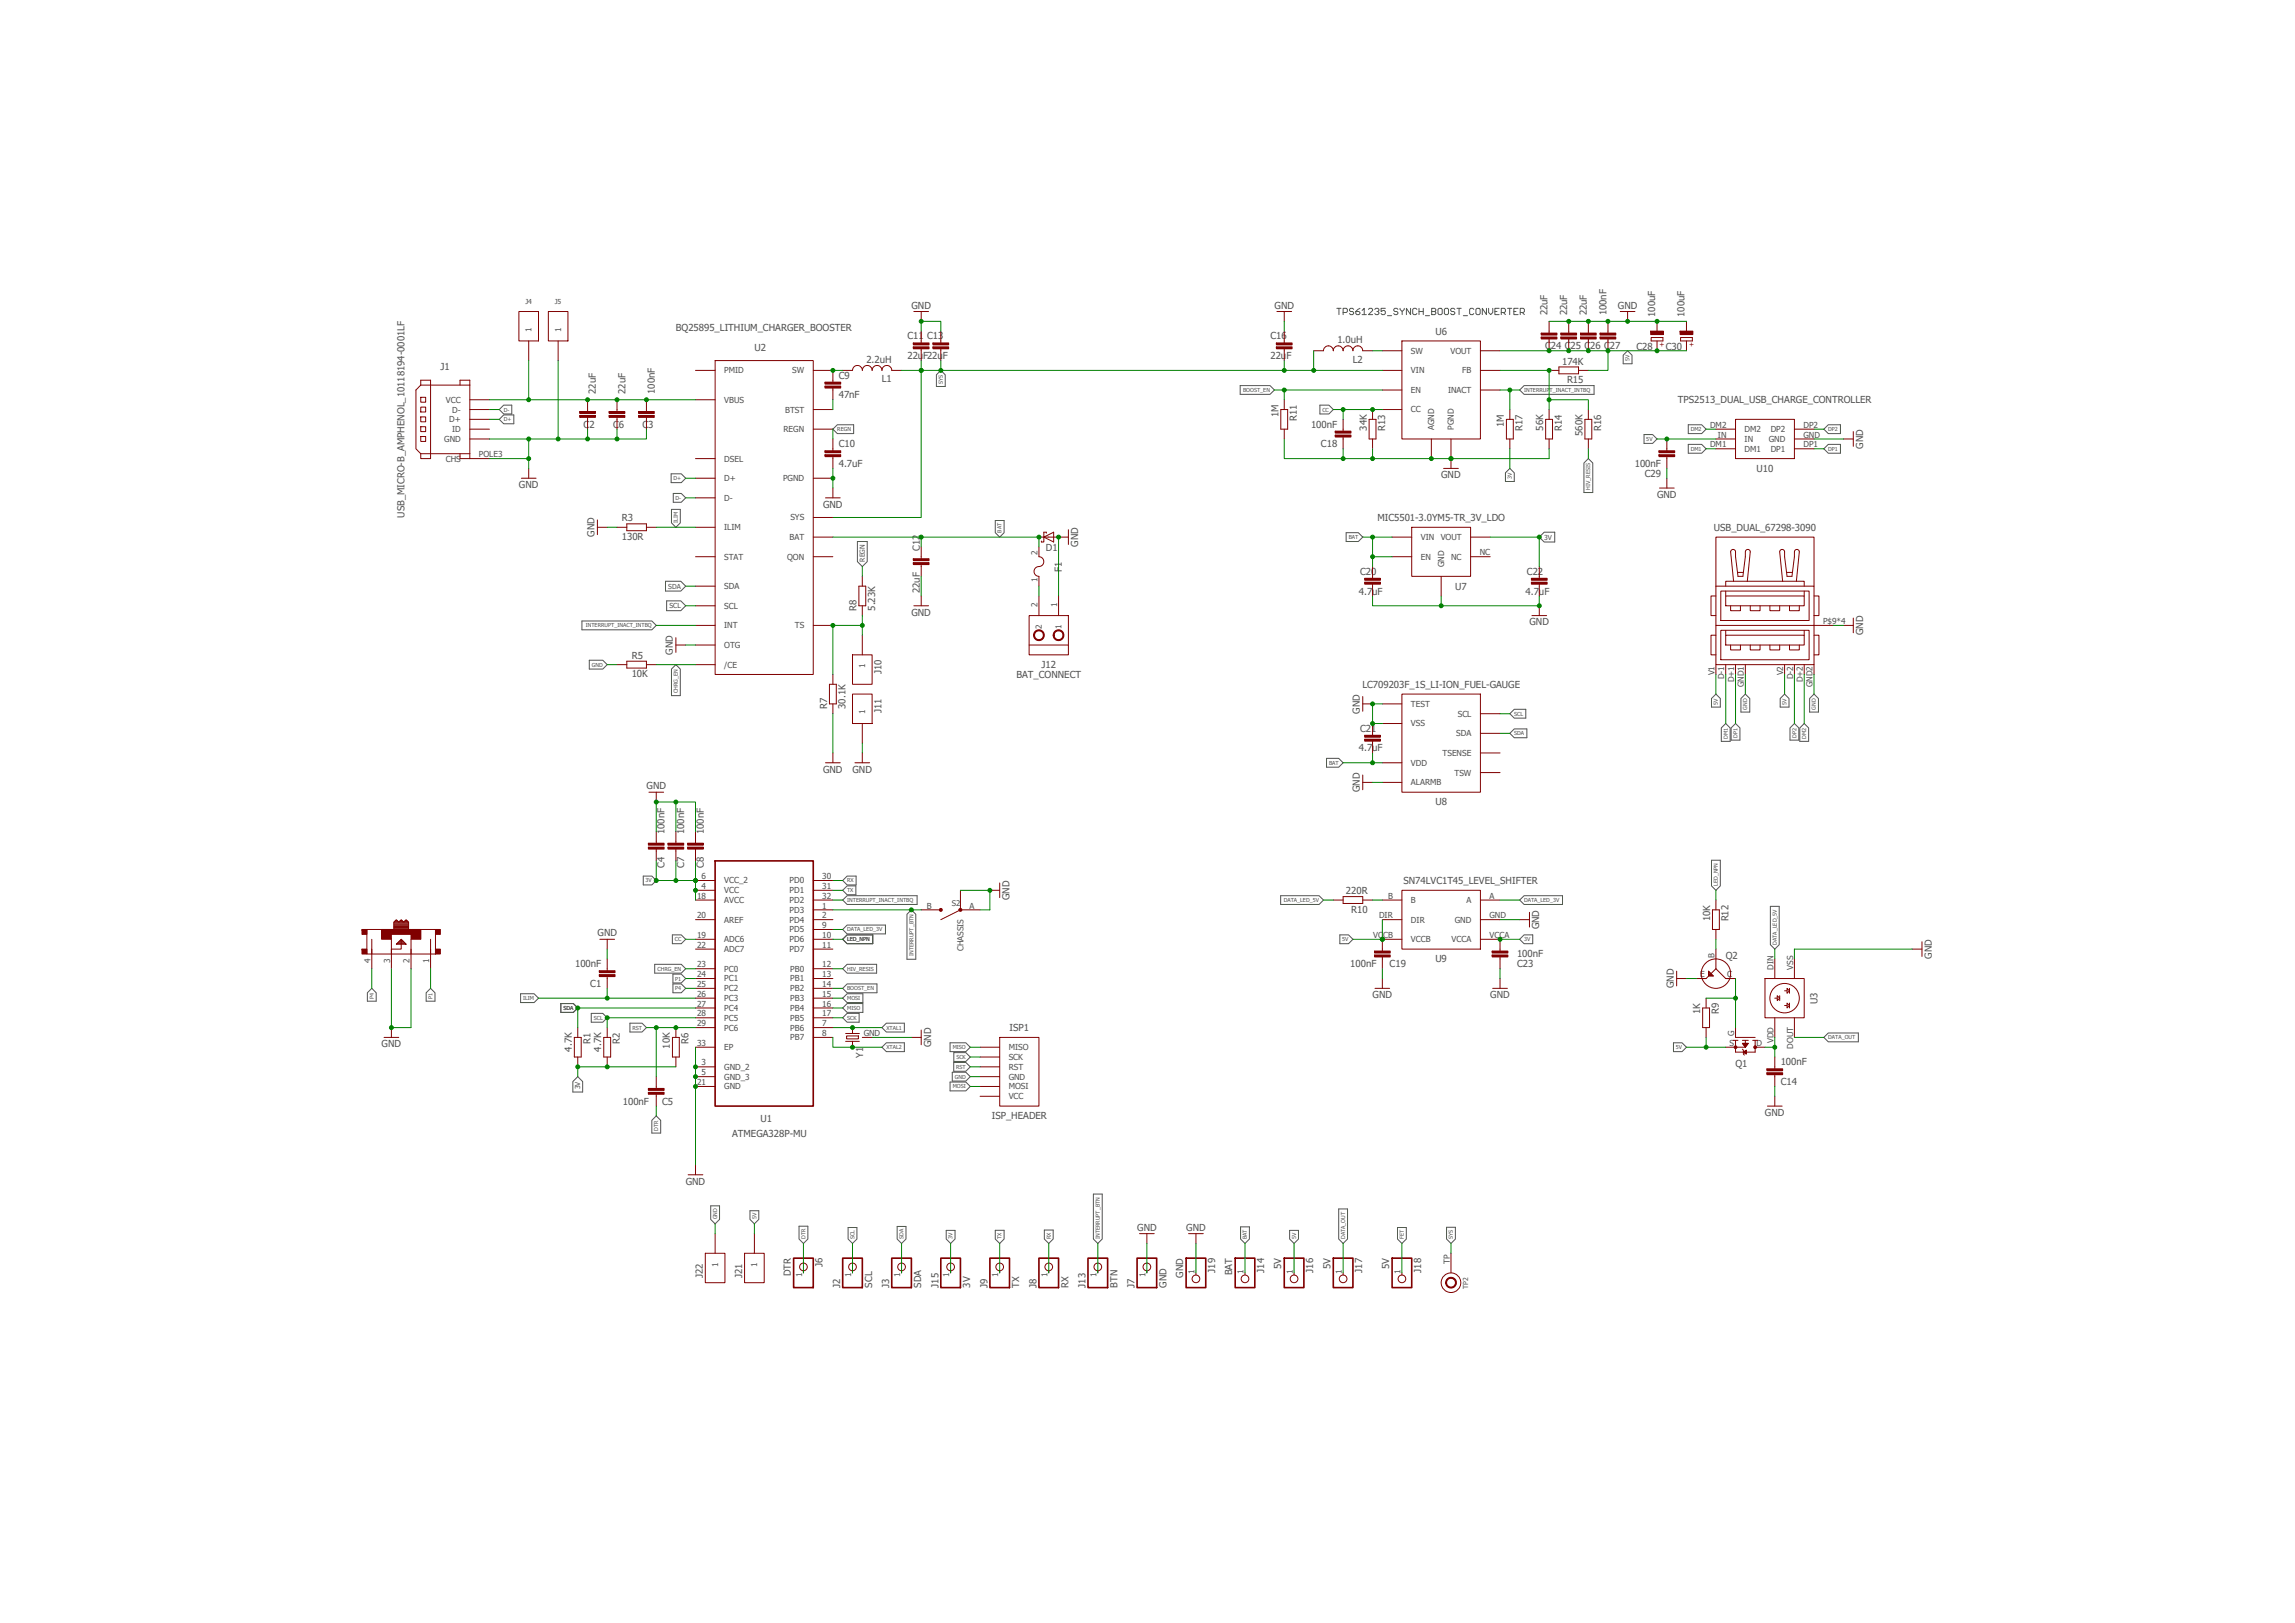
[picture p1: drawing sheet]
<svg xmlns="http://www.w3.org/2000/svg" width="594mm" height="420mm" viewBox="0 0 594 420" stroke-linecap="round" stroke-linejoin="round" font-family="sans-serif">
<defs><g id="words">
<g font-size="2.5" fill="#505050">
<text x="236" y="79.9">GND</text>
<text x="329.9" y="79.9">GND</text>
<text x="400.6" y="81.7" transform="rotate(-90 400.6 81.7)">22uF</text>
<text x="405.7" y="81.7" transform="rotate(-90 405.7 81.7)">22uF</text>
<text x="410.8" y="81.7" transform="rotate(-90 410.8 81.7)">22uF</text>
<text x="415.9" y="81.7" transform="rotate(-90 415.9 81.7)">100nF</text>
<text x="418.8" y="79.9">GND</text>
<text x="428.4" y="82" transform="rotate(-90 428.4 82)">100uF</text>
<text x="436.1" y="82" transform="rotate(-90 436.1 82)">100uF</text>
<text x="175" y="85.7">BQ25895_LITHIUM_CHARGER_BOOSTER</text>
<text x="234.9" y="87.9">C11</text>
<text x="240" y="87.9">C13</text>
<text x="328.9" y="87.9">C16</text>
<text x="346.2" y="88.8">1.0uH</text>
<text x="371.6" y="86.6">U6</text>
<text x="114" y="95.9">J1</text>
<text x="195.3" y="90.8">U2</text>
<text x="224.3" y="93.9">2.2uH</text>
<text x="234.9" y="93">22uF22uF</text>
<text x="328.9" y="93">22uF</text>
<text x="350.2" y="93.9">L2</text>
<text x="400" y="90.4">C24 C25 C26 C27</text>
<text x="404.4" y="94.4">174K</text>
<text x="423.6" y="90.5">C28</text>
<text x="431.2" y="90.5">C30</text>
<text x="154.3" y="102" transform="rotate(-90 154.3 102)">22uF</text>
<text x="161.9" y="102" transform="rotate(-90 161.9 102)">22uF</text>
<text x="169.5" y="102" transform="rotate(-90 169.5 102)">100nF</text>
<text x="217.1" y="98">C9</text>
<text x="228.2" y="98.9">L1</text>
<text x="405.6" y="99.1">R15</text>
<text x="217.1" y="103.1">47nF</text>
<text x="434.4" y="104.4">TPS2513_DUAL_USB_CHARGE_CONTROLLER</text>
<text x="151.1" y="110.7">C2</text>
<text x="158.7" y="110.7">C6</text>
<text x="166.3" y="110.7">C3</text>
<text x="330.9" y="108.1" transform="rotate(-90 330.9 108.1)">1M</text>
<text x="335.7" y="109" transform="rotate(-90 335.7 109)">R11</text>
<text x="339.4" y="110.7">100nF</text>
<text x="353.8" y="111.5" transform="rotate(-90 353.8 111.5)">34K</text>
<text x="358.6" y="111.5" transform="rotate(-90 358.6 111.5)">R13</text>
<text x="389.3" y="110.6" transform="rotate(-90 389.3 110.6)">1M</text>
<text x="394.1" y="111.5" transform="rotate(-90 394.1 111.5)">R17</text>
<text x="399.5" y="111.5" transform="rotate(-90 399.5 111.5)">56K</text>
<text x="404.3" y="111.5" transform="rotate(-90 404.3 111.5)">R14</text>
<text x="409.6" y="112.8" transform="rotate(-90 409.6 112.8)">560K</text>
<text x="414.4" y="111.5" transform="rotate(-90 414.4 111.5)">R16</text>
<text x="217.1" y="115.8">C10</text>
<text x="341.9" y="115.8">C18</text>
<text x="482.3" y="116.2" transform="rotate(-90 482.3 116.2)">GND</text>
<text x="217.1" y="120.9">4.7uF</text>
<text x="373.1" y="123.8">GND</text>
<text x="423.2" y="120.9">100nF</text>
<text x="425.7" y="123.4">C29</text>
<text x="454.7" y="122.2">U10</text>
<text x="134.3" y="126.3">GND</text>
<text x="213.1" y="131.4">GND</text>
<text x="428.9" y="128.9">GND</text>
<text x="104.7" y="134" transform="rotate(-90 104.7 134)">USB_MICRO-B_AMPHENOL_10118194-0001LF</text>
<text x="161" y="135">R3</text>
<text x="356.5" y="134.9">MIC5501-3.0YM5-TR_3V_LDO</text>
<text x="443.7" y="137.4">USB_DUAL_67298-3090</text>
<text x="153.9" y="139" transform="rotate(-90 153.9 139)">GND</text>
<text x="161" y="139.8">130R</text>
<text x="238.1" y="142.6" transform="rotate(-90 238.1 142.6)">C12</text>
<text x="270.7" y="142.7">D1</text>
<text x="279.1" y="141.6" transform="rotate(-90 279.1 141.6)">GND</text>
<text x="274.9" y="148" transform="rotate(-90 274.9 148)">F1</text>
<text x="352.1" y="148.8">C20</text>
<text x="395.3" y="148.8">C22</text>
<text x="238.1" y="153.6" transform="rotate(-90 238.1 153.6)">22uF</text>
<text x="351.7" y="153.9">4.7uF</text>
<text x="376.7" y="152.6">U7</text>
<text x="394.9" y="153.9">4.7uF</text>
<text x="221.7" y="158.1" transform="rotate(-90 221.7 158.1)">R8</text>
<text x="226.5" y="158.1" transform="rotate(-90 226.5 158.1)">5.23K</text>
<text x="235.9" y="159.4">GND</text>
<text x="395.9" y="161.9">GND</text>
<text x="482.3" y="164.4" transform="rotate(-90 482.3 164.4)">GND</text>
<text x="163.5" y="170.6">R5</text>
<text x="174.2" y="169.5" transform="rotate(-90 174.2 169.5)">GND</text>
<text x="269.6" y="173">J12</text>
<text x="163.5" y="175.4">10K</text>
<text x="228.2" y="174.5" transform="rotate(-90 228.2 174.5)">J10</text>
<text x="263.1" y="175.5">BAT_CONNECT</text>
<text x="352.7" y="178">LC709203F_1S_LI-ION_FUEL-GAUGE</text>
<text x="214.1" y="183.5" transform="rotate(-90 214.1 183.5)">R7</text>
<text x="218.9" y="183.5" transform="rotate(-90 218.9 183.5)">30.1K</text>
<text x="228.2" y="184.7" transform="rotate(-90 228.2 184.7)">J11</text>
<text x="352" y="184.7" transform="rotate(-90 352 184.7)">GND</text>
<text x="352.1" y="189.5">C21</text>
<text x="351.7" y="194.5">4.7uF</text>
<text x="213.1" y="200">GND</text>
<text x="220.7" y="200">GND</text>
<text x="167.4" y="204.3">GND</text>
<text x="352" y="205" transform="rotate(-90 352 205)">GND</text>
<text x="371.6" y="208.5">U8</text>
<text x="172" y="215.9" transform="rotate(-90 172 215.9)">100nF</text>
<text x="177.1" y="215.9" transform="rotate(-90 177.1 215.9)">100nF</text>
<text x="182.2" y="215.9" transform="rotate(-90 182.2 215.9)">100nF</text>
<text x="172" y="224.7" transform="rotate(-90 172 224.7)">C4</text>
<text x="177.1" y="224.7" transform="rotate(-90 177.1 224.7)">C7</text>
<text x="182.2" y="224.7" transform="rotate(-90 182.2 224.7)">C8</text>
<text x="261.3" y="233" transform="rotate(-90 261.3 233)">GND</text>
<text x="348.4" y="231.5">220R</text>
<text x="363.3" y="228.8">SN74LVC1T45_LEVEL_SHIFTER</text>
<text x="349.8" y="236.3">R10</text>
<text x="442.7" y="238.5" transform="rotate(-90 442.7 238.5)">10K</text>
<text x="447.5" y="238.5" transform="rotate(-90 447.5 238.5)">R12</text>
<text x="154.7" y="242.4">GND</text>
<text x="398.5" y="240.6" transform="rotate(-90 398.5 240.6)">GND</text>
<text x="148.9" y="250.4">100nF</text>
<text x="349.5" y="250.4">100nF</text>
<text x="359.7" y="250.4">C19</text>
<text x="371.6" y="249.1">U9</text>
<text x="392.7" y="247.9">100nF</text>
<text x="392.7" y="250.4">C23</text>
<text x="446.7" y="248.2">Q2</text>
<text x="500.1" y="248.2" transform="rotate(-90 500.1 248.2)">GND</text>
<text x="152.8" y="255.5">C1</text>
<text x="433.3" y="255.8" transform="rotate(-90 433.3 255.8)">GND</text>
<text x="355.3" y="258.4">GND</text>
<text x="385.8" y="258.4">GND</text>
<text x="440.1" y="262.5" transform="rotate(-90 440.1 262.5)">1K</text>
<text x="444.9" y="262.6" transform="rotate(-90 444.9 262.6)">R9</text>
<text x="470.5" y="259.9" transform="rotate(-90 470.5 259.9)">U3</text>
<text x="261.3" y="266.9">ISP1</text>
<text x="98.8" y="271.1">GND</text>
<text x="148" y="272.2" transform="rotate(-90 148 272.2)">4.7K</text>
<text x="152.8" y="270.2" transform="rotate(-90 152.8 270.2)">R1</text>
<text x="155.7" y="272.2" transform="rotate(-90 155.7 272.2)">4.7K</text>
<text x="160.5" y="270.2" transform="rotate(-90 160.5 270.2)">R2</text>
<text x="173.4" y="271.5" transform="rotate(-90 173.4 271.5)">10K</text>
<text x="178.2" y="270.2" transform="rotate(-90 178.2 270.2)">R6</text>
<text x="223.5" y="273.9" transform="rotate(-90 223.5 273.9)">Y1</text>
<text x="241" y="271.1" transform="rotate(-90 241 271.1)">GND</text>
<text x="460.9" y="275.8">100nF</text>
<text x="449.3" y="276.2">Q1</text>
<text x="460.9" y="280.9">C14</text>
<text x="161.2" y="286">100nF</text>
<text x="171.4" y="286">C5</text>
<text x="196.8" y="290.5">U1</text>
<text x="256.7" y="289.8">ISP_HEADER</text>
<text x="456.9" y="288.9">GND</text>
<text x="189.5" y="294.3">ATMEGA328P-MU</text>
<text x="177.5" y="306.7">GND</text>
<text x="294.4" y="318.6">GND</text>
<text x="307.1" y="318.6">GND</text>
<text x="212.9" y="328.1" transform="rotate(-90 212.9 328.1)">J6</text>
<text x="314.5" y="329.5" transform="rotate(-90 314.5 329.5)">J19</text>
<text x="327.2" y="329.5" transform="rotate(-90 327.2 329.5)">J14</text>
<text x="331.7" y="328.5" transform="rotate(-90 331.7 328.5)">5V</text>
<text x="339.9" y="329.5" transform="rotate(-90 339.9 329.5)">J16</text>
<text x="344.4" y="328.5" transform="rotate(-90 344.4 328.5)">5V</text>
<text x="352.6" y="329.5" transform="rotate(-90 352.6 329.5)">J17</text>
<text x="359.6" y="328.5" transform="rotate(-90 359.6 328.5)">5V</text>
<text x="367.9" y="329.5" transform="rotate(-90 367.9 329.5)">J18</text>
<text x="181.9" y="330.8" transform="rotate(-90 181.9 330.8)">J22</text>
<text x="192.1" y="330.8" transform="rotate(-90 192.1 330.8)">J21</text>
<text x="204.7" y="330.4" transform="rotate(-90 204.7 330.4)">DTR</text>
<text x="217.5" y="333.3" transform="rotate(-90 217.5 333.3)">J2</text>
<text x="225.8" y="333.3" transform="rotate(-90 225.8 333.3)">SCL</text>
<text x="230.2" y="333.3" transform="rotate(-90 230.2 333.3)">J3</text>
<text x="238.5" y="333.3" transform="rotate(-90 238.5 333.3)">SDA</text>
<text x="242.9" y="333.3" transform="rotate(-90 242.9 333.3)">J15</text>
<text x="251.2" y="333.3" transform="rotate(-90 251.2 333.3)">3V</text>
<text x="255.6" y="333.3" transform="rotate(-90 255.6 333.3)">J9</text>
<text x="263.9" y="333.3" transform="rotate(-90 263.9 333.3)">TX</text>
<text x="268.3" y="333.3" transform="rotate(-90 268.3 333.3)">J8</text>
<text x="276.6" y="333.3" transform="rotate(-90 276.6 333.3)">RX</text>
<text x="281" y="333.3" transform="rotate(-90 281 333.3)">J13</text>
<text x="289.3" y="333.3" transform="rotate(-90 289.3 333.3)">BTN</text>
<text x="293.7" y="333.3" transform="rotate(-90 293.7 333.3)">J7</text>
<text x="302" y="333.3" transform="rotate(-90 302 333.3)">GND</text>
<text x="306.3" y="330.8" transform="rotate(-90 306.3 330.8)">GND</text>
<text x="319" y="330.2" transform="rotate(-90 319 330.2)">BAT</text>
</g>
<g font-size="2.1" fill="#505050">
<text x="137.6" y="85.9" transform="rotate(-90 137.6 85.9)">1</text>
<text x="145.2" y="85.9" transform="rotate(-90 145.2 85.9)">1</text>
<text x="365.2" y="91.6">SW</text>
<text x="375.5" y="91.6">VOUT</text>
<text x="187.5" y="96.6">PMID</text>
<text x="205.1" y="96.6">SW</text>
<text x="365.2" y="101.7">EN</text>
<text x="365.2" y="96.6">VIN</text>
<text x="374.8" y="101.7">INACT</text>
<text x="378.5" y="96.6">FB</text>
<text x="115.4" y="104.3">VCC</text>
<text x="117" y="106.8">D-</text>
<text x="187.5" y="104.3">VBUS</text>
<text x="203.2" y="106.8">BTST</text>
<text x="365.2" y="106.8">CC</text>
<text x="116.3" y="109.3">D+</text>
<text x="117" y="111.9">ID</text>
<text x="202.8" y="111.9">REGN</text>
<text x="371.3" y="111.3" transform="rotate(-90 371.3 111.3)">AGND</text>
<text x="376.4" y="111.3" transform="rotate(-90 376.4 111.3)">PGND</text>
<text x="442.7" y="110.8">DM2</text>
<text x="444.7" y="113.3">IN</text>
<text x="451.6" y="111.9">DM2</text>
<text x="458.4" y="111.9">DP2</text>
<text x="466.8" y="113.3">GND</text>
<text x="466.8" y="110.8">DP2</text>
<text x="115" y="114.4">GND</text>
<text x="115.4" y="119.5">CHS</text>
<text x="124" y="118.4">POLE3</text>
<text x="187.5" y="119.5">DSEL</text>
<text x="442.7" y="115.8">DM1</text>
<text x="451.6" y="114.4">IN</text>
<text x="451.6" y="116.9">DM1</text>
<text x="457.9" y="114.4">GND</text>
<text x="458.4" y="116.9">DP1</text>
<text x="466.8" y="115.8">DP1</text>
<text x="187.5" y="124.6">D+</text>
<text x="202.7" y="124.6">PGND</text>
<text x="187.5" y="129.6">D-</text>
<text x="187.5" y="137.3">ILIM</text>
<text x="204.6" y="134.7">SYS</text>
<text x="204.4" y="139.8">BAT</text>
<text x="268.6" y="143.8" transform="rotate(-90 268.6 143.8)">2</text>
<text x="367.8" y="139.8">VIN</text>
<text x="372.9" y="139.8">VOUT</text>
<text x="383" y="143.8">NC</text>
<text x="187.5" y="144.9">STAT</text>
<text x="203.8" y="144.9">QON</text>
<text x="367.8" y="144.9">EN</text>
<text x="373.8" y="146.9" transform="rotate(-90 373.8 146.9)">GND</text>
<text x="375.6" y="144.9">NC</text>
<text x="187.5" y="152.5">SDA</text>
<text x="268.6" y="150.7" transform="rotate(-90 268.6 150.7)">1</text>
<text x="187.5" y="157.6">SCL</text>
<text x="268.6" y="157" transform="rotate(-90 268.6 157)">2</text>
<text x="273.7" y="157" transform="rotate(-90 273.7 157)">1</text>
<text x="471.9" y="161.5">P$9*4</text>
<text x="187.5" y="162.7">INT</text>
<text x="187.5" y="167.7">OTG</text>
<text x="205.8" y="162.7">TS</text>
<text x="269.7" y="162.9" transform="rotate(-90 269.7 162.9)">2</text>
<text x="274.8" y="162.9" transform="rotate(-90 274.8 162.9)">1</text>
<text x="187.5" y="172.8">/CE</text>
<text x="224" y="173" transform="rotate(-90 224 173)">1</text>
<text x="443.8" y="174.9" transform="rotate(-90 443.8 174.9)">V1</text>
<text x="446.4" y="175.8" transform="rotate(-90 446.4 175.8)">D-1</text>
<text x="448.9" y="176.6" transform="rotate(-90 448.9 176.6)">D+1</text>
<text x="451.4" y="177.9" transform="rotate(-90 451.4 177.9)">GND1</text>
<text x="461.6" y="174.9" transform="rotate(-90 461.6 174.9)">V2</text>
<text x="464.1" y="175.8" transform="rotate(-90 464.1 175.8)">D-2</text>
<text x="466.7" y="176.6" transform="rotate(-90 466.7 176.6)">D+2</text>
<text x="469.2" y="177.9" transform="rotate(-90 469.2 177.9)">GND2</text>
<text x="224" y="185" transform="rotate(-90 224 185)">1</text>
<text x="365.2" y="183">TEST</text>
<text x="377.4" y="185.5">SCL</text>
<text x="365.2" y="188.1">VSS</text>
<text x="377" y="190.6">SDA</text>
<text x="373.4" y="195.7">TSENSE</text>
<text x="365.2" y="198.2">VDD</text>
<text x="365.2" y="203.3">ALARMB</text>
<text x="376.5" y="200.8">TSW</text>
<text x="181.6" y="227.6">6</text>
<text x="212.9" y="227.6">30</text>
<text x="180.5" y="232.7">18</text>
<text x="181.6" y="230.1">4</text>
<text x="187.5" y="233.8">AVCC</text>
<text x="187.5" y="231.2">VCC</text>
<text x="187.5" y="228.7">VCC_2</text>
<text x="204.4" y="228.7">PD0</text>
<text x="204.4" y="231.2">PD1</text>
<text x="204.4" y="233.8">PD2</text>
<text x="212.9" y="230.1">31</text>
<text x="212.9" y="232.7">32</text>
<text x="359.3" y="232.7">B</text>
<text x="365.2" y="233.8">B</text>
<text x="379.6" y="233.8">A</text>
<text x="385.6" y="232.7">A</text>
<text x="180.5" y="237.7">20</text>
<text x="187.5" y="238.8">AREF</text>
<text x="204.4" y="236.3">PD3</text>
<text x="204.4" y="238.8">PD4</text>
<text x="212.9" y="235.2">1</text>
<text x="212.9" y="237.7">2</text>
<text x="239.9" y="235.2">B</text>
<text x="250.9" y="235.2">A</text>
<text x="357" y="237.7">DIR</text>
<text x="365.2" y="238.8">DIR</text>
<text x="376.6" y="238.8">GND</text>
<text x="385.6" y="237.7">GND</text>
<text x="180.5" y="242.8">19</text>
<text x="180.5" y="245.4">22</text>
<text x="187.5" y="243.9">ADC6</text>
<text x="204.4" y="241.4">PD5</text>
<text x="204.4" y="243.9">PD6</text>
<text x="212.9" y="240.3">9</text>
<text x="212.9" y="242.8">10</text>
<text x="212.9" y="245.4">11</text>
<text x="355.4" y="242.8">VCCB</text>
<text x="365.2" y="243.9">VCCB</text>
<text x="375.7" y="243.9">VCCA</text>
<text x="385.6" y="242.8">VCCA</text>
<text x="95.9" y="249.2" transform="rotate(-90 95.9 249.2)">4</text>
<text x="101" y="249.2" transform="rotate(-90 101 249.2)">3</text>
<text x="106" y="249.2" transform="rotate(-90 106 249.2)">2</text>
<text x="111.1" y="249.2" transform="rotate(-90 111.1 249.2)">1</text>
<text x="180.5" y="250.4">23</text>
<text x="187.5" y="246.5">ADC7</text>
<text x="187.5" y="251.5">PC0</text>
<text x="204.4" y="246.5">PD7</text>
<text x="204.6" y="251.5">PB0</text>
<text x="212.9" y="250.4">12</text>
<text x="249.4" y="246.3" transform="rotate(-90 249.4 246.3)">CHASSIS</text>
<text x="443.8" y="247.9" transform="rotate(-90 443.8 247.9)">B</text>
<text x="459.1" y="251" transform="rotate(-90 459.1 251)">DIN</text>
<text x="464.1" y="251" transform="rotate(-90 464.1 251)">VSS</text>
<text x="180.5" y="253">24</text>
<text x="180.5" y="255.5">25</text>
<text x="187.5" y="254.1">PC1</text>
<text x="187.5" y="256.6">PC2</text>
<text x="204.6" y="254.1">PB1</text>
<text x="204.6" y="256.6">PB2</text>
<text x="212.9" y="253">13</text>
<text x="212.9" y="255.5">14</text>
<text x="440.1" y="253">E</text>
<text x="447.1" y="253">C</text>
<text x="180.5" y="258.1">26</text>
<text x="180.5" y="260.6">27</text>
<text x="180.5" y="263.1">28</text>
<text x="187.5" y="259.2">PC3</text>
<text x="187.5" y="261.7">PC4</text>
<text x="204.6" y="259.2">PB3</text>
<text x="204.6" y="261.7">PB4</text>
<text x="212.9" y="258.1">15</text>
<text x="212.9" y="260.6">16</text>
<text x="212.9" y="263.1">17</text>
<text x="180.5" y="265.7">29</text>
<text x="187.5" y="264.2">PC5</text>
<text x="187.5" y="266.8">PC6</text>
<text x="204.6" y="264.2">PB5</text>
<text x="204.6" y="266.8">PB6</text>
<text x="204.6" y="269.3">PB7</text>
<text x="212.9" y="265.7">7</text>
<text x="212.9" y="268.2">8</text>
<text x="223.6" y="268.2">GND</text>
<text x="448.9" y="268.2" transform="rotate(-90 448.9 268.2)">G</text>
<text x="180.5" y="270.7">33</text>
<text x="181.6" y="275.8">3</text>
<text x="187.5" y="271.9">EP</text>
<text x="261.1" y="274.4">SCK</text>
<text x="261.1" y="271.9">MISO</text>
<text x="447.7" y="270.7">S</text>
<text x="454.7" y="270.7">D</text>
<text x="459.1" y="270" transform="rotate(-90 459.1 270)">VDD</text>
<text x="464.1" y="271.4" transform="rotate(-90 464.1 271.4)">DOUT</text>
<text x="180.5" y="280.9">21</text>
<text x="181.6" y="278.4">5</text>
<text x="187.5" y="276.9">GND_2</text>
<text x="187.5" y="279.5">GND_3</text>
<text x="261.1" y="276.9">RST</text>
<text x="261.1" y="279.5">GND</text>
<text x="187.5" y="282">GND</text>
<text x="261.1" y="282">MOSI</text>
<text x="261.1" y="284.6">VCC</text>
<text x="185.9" y="327.9" transform="rotate(-90 185.9 327.9)">1</text>
<text x="196" y="327.9" transform="rotate(-90 196 327.9)">1</text>
<text x="309.2" y="329.7" transform="rotate(-90 309.2 329.7)">1</text>
<text x="321.9" y="329.7" transform="rotate(-90 321.9 329.7)">1</text>
<text x="334.6" y="329.7" transform="rotate(-90 334.6 329.7)">1</text>
<text x="347.3" y="329.7" transform="rotate(-90 347.3 329.7)">1</text>
<text x="362.6" y="329.7" transform="rotate(-90 362.6 329.7)">1</text>
<text x="375.3" y="327.2" transform="rotate(-90 375.3 327.2)">TP</text>
<text x="207.6" y="330.5" transform="rotate(-90 207.6 330.5)">1</text>
<text x="220.3" y="330.5" transform="rotate(-90 220.3 330.5)">1</text>
<text x="233" y="330.5" transform="rotate(-90 233 330.5)">1</text>
<text x="245.7" y="330.5" transform="rotate(-90 245.7 330.5)">1</text>
<text x="258.4" y="330.5" transform="rotate(-90 258.4 330.5)">1</text>
<text x="271.1" y="330.5" transform="rotate(-90 271.1 330.5)">1</text>
<text x="283.8" y="330.5" transform="rotate(-90 283.8 330.5)">1</text>
<text x="296.5" y="330.5" transform="rotate(-90 296.5 330.5)">1</text>
</g>
<text font-size="2" fill="#505050" x="246.4" y="234.4">S2</text>
<g font-size="1.8" fill="#505050">
<text x="136" y="78.7">J4</text>
<text x="143.6" y="78.7">J5</text>
<text x="399.7" y="139.7">3V</text>
<text x="223.9" y="145.4" transform="rotate(-90 223.9 145.4)">REGN</text>
<text x="173" y="152.4">SDA</text>
<text x="173.3" y="157.5">SCL</text>
<text x="150.2" y="282" transform="rotate(-90 150.2 282)">3V</text>
<text x="380" y="333.6" transform="rotate(-90 380 333.6)">TP2</text>
</g>
<g font-size="1.8" fill="#800000">
<text x="430.8" y="90" transform="rotate(-90 430.8 90)">+</text>
<text x="438.4" y="90" transform="rotate(-90 438.4 90)">+</text>
</g>
<g font-size="1.4" fill="#505050">
<text x="421.8" y="93.6" transform="rotate(-90 421.8 93.6)">5V</text>
<text x="244" y="99.4" transform="rotate(-90 244 99.4)">SYS</text>
<text x="321.8" y="101.5">BOOST_EN</text>
<text x="394.5" y="101.5">INTERRUPT_INACT_INTBQ</text>
<text x="130.4" y="106.5">D-</text>
<text x="342.3" y="106.6">CC</text>
<text x="130.4" y="109.1">D+</text>
<text x="216.7" y="111.6">REGN</text>
<text x="437.7" y="111.6">DM2</text>
<text x="473.3" y="111.6">DP2</text>
<text x="426.2" y="114.2">5V</text>
<text x="437.7" y="116.7">DM1</text>
<text x="473.3" y="116.7">DP1</text>
<text x="174.4" y="124.3">D+</text>
<text x="391.3" y="124" transform="rotate(-90 391.3 124)">3V</text>
<text x="174.9" y="129.4">D-</text>
<text x="411.7" y="126.8" transform="rotate(-90 411.7 126.8)">HIV_RESIS</text>
<text x="175.5" y="135.4" transform="rotate(-90 175.5 135.4)">ILIM</text>
<text x="259.3" y="137.9" transform="rotate(-90 259.3 137.9)">BAT</text>
<text x="349.1" y="139.6">BAT</text>
<text x="151.6" y="162.4">INTERRUPT_INACT_INTBQ</text>
<text x="153.2" y="172.6">GND</text>
<text x="175.5" y="179.4" transform="rotate(-90 175.5 179.4)">CHRG_EN</text>
<text x="392" y="185.3">SCL</text>
<text x="444.7" y="182.5" transform="rotate(-90 444.7 182.5)">5V</text>
<text x="452.3" y="183.7" transform="rotate(-90 452.3 183.7)">GND</text>
<text x="462.5" y="182.5" transform="rotate(-90 462.5 182.5)">5V</text>
<text x="470.1" y="183.7" transform="rotate(-90 470.1 183.7)">GND</text>
<text x="392" y="190.4">SDA</text>
<text x="447.2" y="191.3" transform="rotate(-90 447.2 191.3)">DM1</text>
<text x="449.8" y="191" transform="rotate(-90 449.8 191)">DP1</text>
<text x="465" y="191" transform="rotate(-90 465 191)">DP2</text>
<text x="467.5" y="191.3" transform="rotate(-90 467.5 191.3)">DM2</text>
<text x="344" y="198">BAT</text>
<text x="167.1" y="228.5">3V</text>
<text x="219.3" y="233.5">INTERRUPT_INACT_INTBQ</text>
<text x="219.3" y="231">TX</text>
<text x="219.3" y="228.5">RX</text>
<text x="332.3" y="233.5">DATA_LED_5V</text>
<text x="394.5" y="233.5">DATA_LED_3V</text>
<text x="444.7" y="229.3" transform="rotate(-90 444.7 229.3)">LED_NPN</text>
<text x="174.7" y="243.7">CC</text>
<text x="219.3" y="241.1">DATA_LED_3V</text>
<text x="219.3" y="243.7">LED_NPN</text>
<text x="347.4" y="243.7">5V</text>
<text x="394.5" y="243.7">3V</text>
<text x="459.9" y="244.6" transform="rotate(-90 459.9 244.6)">DATA_LED_5V</text>
<text x="170.2" y="251.3">CHRG_EN</text>
<text x="219.3" y="251.3">HIV_RESIS</text>
<text x="236.4" y="247.5" transform="rotate(-90 236.4 247.5)">INTERRUPT_BTN</text>
<text x="174.8" y="253.8">P1</text>
<text x="174.8" y="256.4">P4</text>
<text x="219.3" y="256.4">BOOST_EN</text>
<text x="96.7" y="258.6" transform="rotate(-90 96.7 258.6)">P4</text>
<text x="112" y="258.6" transform="rotate(-90 112 258.6)">P1</text>
<text x="135.4" y="258.9">ILIM</text>
<text x="145.8" y="261.5">SDA</text>
<text x="153.7" y="264">SCL</text>
<text x="219.3" y="261.5">MISO</text>
<text x="219.3" y="264">SCK</text>
<text x="219.3" y="258.9">MOSI</text>
<text x="163.7" y="266.5">RST</text>
<text x="229.4" y="266.5">XTAL1</text>
<text x="473.3" y="269.1">DATA_OUT</text>
<text x="229.4" y="271.6">XTAL2</text>
<text x="246.6" y="271.6">MISO</text>
<text x="247.6" y="274.2">SCK</text>
<text x="433.8" y="271.6">5V</text>
<text x="246.6" y="281.8">MOSI</text>
<text x="247.2" y="279.2">GND</text>
<text x="247.5" y="276.7">RST</text>
<text x="170.4" y="292.7" transform="rotate(-90 170.4 292.7)">DTR</text>
<text x="185.6" y="315.7" transform="rotate(-90 185.6 315.7)">GND</text>
<text x="195.8" y="315.7" transform="rotate(-90 195.8 315.7)">5V</text>
<text x="208.5" y="320.8" transform="rotate(-90 208.5 320.8)">DTR</text>
<text x="221.2" y="320.8" transform="rotate(-90 221.2 320.8)">SCL</text>
<text x="233.9" y="320.8" transform="rotate(-90 233.9 320.8)">SDA</text>
<text x="246.6" y="320.8" transform="rotate(-90 246.6 320.8)">3V</text>
<text x="259.3" y="320.8" transform="rotate(-90 259.3 320.8)">TX</text>
<text x="272" y="320.8" transform="rotate(-90 272 320.8)">RX</text>
<text x="284.7" y="320.8" transform="rotate(-90 284.7 320.8)">INTERRUPT_BTN</text>
<text x="322.8" y="320.8" transform="rotate(-90 322.8 320.8)">BAT</text>
<text x="335.5" y="320.8" transform="rotate(-90 335.5 320.8)">5V</text>
<text x="348.2" y="320.8" transform="rotate(-90 348.2 320.8)">DATA_OUT</text>
<text x="363.4" y="320.8" transform="rotate(-90 363.4 320.8)">FET</text>
<text x="376.1" y="320.8" transform="rotate(-90 376.1 320.8)">SYS</text>
</g>
</g></defs>
<path d="M10 68.7l574 271.7M584 68.7l-574 271.7" fill="none" stroke="#fff" stroke-width=".26"/>
<g fill="none" stroke="#505050" stroke-width=".26">
<path d="M346 79.8h1.1M346.6 79.8v1.6M352 79.8l-1 .8v.6l.2 .2h.6l.2-.5-.2-.3h-.8M358.6 79.8h-1.1v.8l.5-.2 .6 .2v.6l-.3 .2h-.5l-.3-.2M362.4 79.8v.3l.6 .5 .5-.5v-.3M365.1 79.8v1.6l-1-1.6v1.6M367.3 79.8v1.6M368.4 79.8v1.6M370.6 79.8h.8l.3 .3-.3 .5 .3 .6-.3 .2h-.8zM377.1 79.8h1.1M377.7 79.8v1.6M384.8 79.8v1.6l-1.1-1.6v1.6"/>
<path d="M385.3 79.8v1.1l.6 .5 .5-.5v-1.1M388.1 79.8h-1.1v1.6h1.1M390.2 79.8h1.1M390.8 79.8v1.6M393 79.8h-1.1v1.6h1.1M242.4 97l1.1-1.1 1.2 1.1v3.1h-2.3zM321 99.8h7.8l1.1 1.2-1.1 1.1h-7.8zM347.7 80.9h.8l.3-.3v-.5l-.3-.3h-.8v1.6M350.4 80.1l-.3-.3h-.5l-.3 .6 .3 .2h.5l.3 .6-.3 .2h-.5l-.3-.2M352.6 80.4l.5-.6v1.6M352.6 81.4h1.1M354.2 80.1l.3-.3h.5l.3 .3v.3l-1.1 1h1.1"/>
<path d="M355.9 80.1l.2-.3h.6l.2 .6-.5 .2M356.7 80.6l.2 .3-.2 .5h-.6l-.2-.2M359.1 81.7h1.1M361.9 80.1l-.3-.3h-.5l-.3 .3 .3 .5h.5l.3 .3-.3 .5h-.5l-.3-.2M363 80.6v.8M366.8 80.1l-.3-.3h-.5l-.3 .3v1.1l.3 .2h.5l.3-.2M367.3 80.6h1.1M369 81.7h1.1M370.6 80.6h.8M372.2 80.1l.3-.3h.6l.2 .3v1.1l-.2 .2h-.6l-.3-.2zM373.9 80.1l.3-.3h.5l.3 .3v1.1l-.3 .2h-.5l-.3-.2zM376.6 80.1l-.3-.3h-.5l-.3 .3 .3 .5h.5l.3 .3-.3 .5h-.5l-.3-.2"/>
<path d="M378.8 81.7h1.1M381.5 80.1l-.3-.3h-.5l-.3 .3v1.1l.3 .2h.5l.3-.2M382.1 80.1l.2-.3h.6l.3 .3v1.1l-.3 .2h-.6l-.2-.2zM387 80.6h.5M388.6 80.9h.8l.3-.3v-.5l-.3-.3h-.8v1.6M389.1 80.9l.6 .5M391.9 80.6h.5M393.5 80.9h.8l.3-.3v-.5l-.3-.3h-.8v1.6M394.1 80.9l.5 .5M421.3 90.8l1.2 1.1v2.3h-2.3v-2.3zM129.2 106l1.2-1.1h2.1v2.3h-2.1zM129.2 108.6l1.2-1.2h2.6v2.3h-2.6z"/>
<path d="M215.6 111.1l1.1-1.1h4.3v2.2h-4.3zM341.7 104.9h2.3l1.1 1.1-1.1 1.2h-2.3zM393.4 101l1.1-1.2h18.1v2.3h-18.1zM411.2 118.7l1.1 1.2v7.6h-2.3v-7.6zM425.6 112.5h2.2l1.1 1.1-1.1 1.2h-2.2zM437 110h3.5l1.1 1.1-1.1 1.1h-3.5zM437 115h3.5l1.1 1.2-1.1 1.1h-3.5zM472.1 111.1l1.2-1.1h3.1v2.2h-3.1zM472.1 116.2l1.2-1.2h3.1v2.3h-3.1zM173.7 122.7h2.7l1.1 1.1-1.1 1.1h-2.7zM173.8 131.9h2.3v3.5l-1.1 1.1-1.2-1.1zM174.3 127.7h2.1l1.1 1.2-1.1 1.1h-2.1z"/>
<path d="M257.6 134.7h2.3v3.2l-1.1 1.1-1.2-1.1zM348.5 137.9h3.1l1.2 1.1-1.2 1.2h-3.1zM390.8 121.3l1.2 1.1v2.3h-2.3v-2.3zM398.5 139l1.2-1.2h2.8v2.5h-2.8zM172.3 150.5h3.9l1.3 1.2-1.3 1.3h-3.9zM172.6 155.6h3.6l1.3 1.2-1.3 1.3h-3.6zM221.9 140.2h2.6v5.2l-1.3 1.3-1.3-1.3zM150.6 160.8h18.1l1.2 1.1-1.2 1.1h-18.1zM152.5 170.9h3.5l1.2 1.2-1.2 1.1h-3.5zM175 172.1l1.1 1.1v6.9h-2.3v-6.9zM444.2 179.7l1.1 1.1v2.2h-2.3v-2.2zM451.8 179.7l1.1 1.1v3.5h-2.2v-3.5z"/>
<path d="M462 179.7l1.1 1.1v2.2h-2.3v-2.2zM469.6 179.7l1.1 1.1v3.5h-2.3v-3.5zM343.4 196.3h3.1l1.2 1.2-1.2 1.1h-3.1zM390.8 189.8l1.2-1.1h3.2v2.3h-3.2zM390.8 184.8l1.2-1.2h3v2.3h-3zM446.7 187.3l1.2 1.1v3.5h-2.3v-3.5zM449.3 187.3l1.1 1.1v3.2h-2.3v-3.2zM464.5 187.3l1.1 1.1v3.2h-2.2v-3.2zM467 187.3l1.2 1.1v3.5h-2.3v-3.5zM166.5 226.8h2.2l1.2 1.1-1.2 1.2h-2.2zM218.1 233l1.2-1.1h18.1v2.2h-18.1zM218.1 230.5l1.2-1.2h2.2v2.3h-2.2z"/>
<path d="M218.1 227.9l1.2-1.1h2.3v2.3h-2.3zM235.9 235.5l1.2 1.2v11.6h-2.3v-11.6zM331.5 231.9h10l1.1 1.1-1.1 1.1h-10zM393.4 233l1.1-1.1h10v2.2h-10zM443 222.7h2.3v6.6l-1.1 1.2-1.2-1.2zM458.3 234.6h2.3v10l-1.2 1.1-1.1-1.1zM96.2 255.9l1.2 1.1v2.2h-2.3v-2.2zM111.5 255.9l1.1 1.1v2.2h-2.3v-2.2zM134.8 257.3h3.5l1.1 1.1-1.1 1.1h-3.5zM145.2 259.8h3.2l1.2 1.1-1.2 1.2h-3.2zM169.5 249.6h6.9l1.1 1.2-1.1 1.1h-6.9zM174 242h2.4l1.1 1.2-1.1 1.1h-2.4z"/>
<path d="M174.2 252.2h2.2l1.1 1.1-1.1 1.2h-2.2zM174.2 254.7h2.2l1.1 1.2-1.1 1.1h-2.2zM218.1 258.4l1.2-1.1h4.1v2.2h-4.1zM218.1 240.6l1.2-1.1h9.9v2.3h-9.9zM218.1 255.9l1.2-1.2h7.7v2.3h-7.7zM218.1 250.8l1.2-1.2h7.6v2.3h-7.6zM218.1 243.2l1.2-1.2h6.6v2.3h-6.6zM346.8 242h2.3l1.1 1.2-1.1 1.1h-2.3zM393.4 243.2l1.1-1.2h2.3v2.3h-2.3zM148.3 280l1.3-1.3 1.2 1.3v2.7h-2.5zM153 262.3h3l1.2 1.2-1.2 1.1h-3zM163.1 264.9h3.1l1.1 1.1-1.1 1.2h-3.1z"/>
<path d="M218.1 260.9l1.2-1.1h4.1v2.3h-4.1zM218.1 263.5l1.2-1.2h3.1v2.3h-3.1zM228.3 266l1.1-1.1h4.7v2.3h-4.7zM228.3 271.1l1.1-1.1h4.7v2.2h-4.7zM245.9 270h4.1l1.2 1.1-1.2 1.1h-4.1zM246.5 277.6h3.5l1.2 1.1-1.2 1.2h-3.5zM246.9 275h3.1l1.2 1.2-1.2 1.1h-3.1zM246.9 272.5h3.1l1.2 1.1-1.2 1.2h-3.1zM433.2 270h2.2l1.2 1.1-1.2 1.1h-2.2zM472.1 268.6l1.2-1.2h7.7v2.3h-7.7zM169.9 288.9l1.1 1.1v3.3h-2.3v-3.3zM245.9 280.1h4.1l1.2 1.2-1.2 1.1h-4.1z"/>
<path d="M184 312.2h2.3v3.5l-1.2 1.1-1.1-1.1zM194.1 313.4h2.3v2.3l-1.1 1.1-1.2-1.1zM206.8 317.4h2.3v3.4l-1.1 1.1-1.2-1.1zM219.5 317.8h2.3v3l-1.1 1.1-1.2-1.1zM232.2 317.5h2.3v3.3l-1.1 1.1-1.2-1.1zM244.9 318.5h2.3v2.3l-1.1 1.1-1.2-1.1zM257.6 318.5h2.3v2.3l-1.1 1.1-1.2-1.1zM270.3 318.4h2.3v2.4l-1.1 1.1-1.2-1.1zM283 309.1h2.3v11.7l-1.1 1.1-1.2-1.1zM321.1 317.6h2.3v3.2l-1.1 1.1-1.2-1.1zM333.8 318.5h2.3v2.3l-1.1 1.1-1.2-1.1zM346.5 313h2.3v7.8l-1.1 1.1-1.2-1.1z"/>
<path d="M361.8 317.8h2.2v3l-1.1 1.1-1.1-1.1zM374.5 317.7h2.2v3.1l-1.1 1.1-1.1-1.1z"/>
</g>
<g fill="none" stroke="#800000" stroke-width=".26">
<path d="M180 95.9h5.1M185.1 93.3h25.4v81.3h-25.4zM210.5 95.9h5.1M180 103.5h5.1M180 118.7h5.1M210.5 106h5.1M210.5 111.1h5.1M215.6 116.2v.5M215.6 118.2v.5M180 136.5h5.1M180 128.9h5.1M180 123.8h5.1"/>
<path d="M210.5 123.8h5.1M210.5 134h5.1M210.5 139h5.1M180 144.1h5.1M180 151.7h5.1M180 156.8h5.1M210.5 144.1h5.1M180 161.9h5.1M180 167h5.1M180 172.1h5.1M210.5 161.9h5.1"/>
</g>
<path d="M213.6 117.7h4v.5h-4z" fill="#800000"/>
<path d="M213.6 117.7h4v.5h-4zM213.6 117.7h.1" fill="none" stroke="#800000" stroke-width=".26"/>
<path d="M213.6 116.7h4v.5h-4z" fill="#800000"/>
<path d="M215.6 98.4v.5M213.6 116.7h4v.5h-4zM213.6 116.7h.1M215.6 100.5v.5M215.6 113.6v2.6M215.6 118.7v2.6" fill="none" stroke="#800000" stroke-width=".26"/>
<path d="M213.6 99.9h4v.6h-4z" fill="#800000"/>
<path d="M213.6 99.9h4v.6h-4zM213.6 99.9h.1" fill="none" stroke="#800000" stroke-width=".26"/>
<path d="M213.6 98.9h4v.5h-4z" fill="#800000"/>
<path d="M213.6 98.9h4v.5h-4zM213.6 98.9h.1M215.6 95.9v2.5M243.5 88.3v.5M243.5 90.3v.5M215.6 101v2.5" fill="none" stroke="#800000" stroke-width=".26"/>
<path d="M241.5 88.8h4.1v.5h-4.1z" fill="#800000"/>
<path d="M241.5 88.8h4.1v.5h-4.1zM241.5 88.8h.1" fill="none" stroke="#800000" stroke-width=".26"/>
<path d="M241.5 89.8h4.1v.5h-4.1z" fill="#800000"/>
<path d="M238.5 88.3v.5M238.5 90.3v.5M241.5 89.8h4.1v.5h-4.1zM241.5 89.8h.1M243.5 85.7v2.6M243.5 90.8v2.5" fill="none" stroke="#800000" stroke-width=".26"/>
<path d="M236.4 88.8h4.1v.5h-4.1z" fill="#800000"/>
<path d="M236.4 88.8h4.1v.5h-4.1zM236.4 88.8h.1" fill="none" stroke="#800000" stroke-width=".26"/>
<path d="M236.4 89.8h4.1v.5h-4.1z" fill="#800000"/>
<path d="M236.4 89.8h4.1v.5h-4.1zM236.4 89.8h.1M238.5 85.7v2.6M238.5 90.8v2.5M238.5 144.1v.5M238.5 146.2v.5" fill="none" stroke="#800000" stroke-width=".26"/>
<path d="M236.4 145.6h4.1v.6h-4.1z" fill="#800000"/>
<path d="M236.4 145.6h4.1v.6h-4.1zM236.4 145.6h.1" fill="none" stroke="#800000" stroke-width=".26"/>
<path d="M236.4 144.6h4.1v.5h-4.1z" fill="#800000"/>
<path d="M411.2 85.7v.5M411.2 87.8v.5M236.4 144.6h4.1v.5h-4.1zM236.4 144.6h.1M238.5 141.6v2.5M238.5 146.7v2.5" fill="none" stroke="#800000" stroke-width=".26"/>
<path d="M409.1 87.2h4.1v.6h-4.1z" fill="#800000"/>
<path d="M409.1 87.2h4.1v.6h-4.1zM409.1 87.2h.1" fill="none" stroke="#800000" stroke-width=".26"/>
<path d="M409.1 86.2h4.1v.5h-4.1z" fill="#800000"/>
<path d="M409.1 86.2h4.1v.5h-4.1zM409.1 86.2h.1M411.2 83.2v2.5M411.2 88.3v2.5M152.1 106v.5M152.1 108.1v.5" fill="none" stroke="#800000" stroke-width=".26"/>
<path d="M150.1 107.5h4v.6h-4z" fill="#800000"/>
<path d="M150.1 107.5h4v.6h-4zM150.1 107.5h.1" fill="none" stroke="#800000" stroke-width=".26"/>
<path d="M150.1 106.5h4v.5h-4z" fill="#800000"/>
<g fill="none" stroke="#800000" stroke-width=".26">
<path d="M108.9 99.7l-1.2 1.3v15.2l1.2 1.3M108.9 99.7h12.7M108.9 99.7v-1.3h2.6v20.3h-2.6v-1.2M119.1 99.7v-1.3h2.5v20.3M401 85.7v.5M401 87.8v.5M108.9 102.8h1.3v1.3h-1.3zM108.9 105.4h1.3v1.3h-1.3zM108.9 107.9h1.3v1.3h-1.3zM108.9 110.5h1.3v1.2h-1.3zM108.9 113h1.3v1.3h-1.3zM108.9 117.5h12.7"/>
<path d="M119.1 117.5v1.2h7.6M121.6 108.6h5.1M121.6 106h5.1M121.6 113.6h5.1M121.6 111.1h5.1M121.6 103.5h5.1M150.1 106.5h4v.5h-4zM150.1 106.5h.1M152.1 103.5v2.5M152.1 108.6v2.5"/>
</g>
<path d="M399 87.2h4v.6h-4z" fill="#800000"/>
<path d="M399 87.2h4v.6h-4zM399 87.2h.1" fill="none" stroke="#800000" stroke-width=".26"/>
<path d="M399 86.2h4v.5h-4z" fill="#800000"/>
<g fill="none" stroke="#800000" stroke-width=".26">
<path d="M399 86.2h4v.5h-4zM399 86.2h.1M401 83.2v2.5M401 88.3v2.5M406.1 85.7v.5M406.1 87.8v.5M222.3 151.7h1.8v5.1h-1.8zM223.2 149.2v2.5M223.2 156.8v2.6M214.7 177.1h1.8v5.1h-1.8zM215.6 174.6v2.5M213.7 197.5h3.8"/>
<path d="M215.6 182.2v2.6M215.6 194.9v2.6"/>
</g>
<path d="M404 87.2h4.1v.6h-4.1z" fill="#800000"/>
<path d="M404 87.2h4.1v.6h-4.1zM404 87.2h.1" fill="none" stroke="#800000" stroke-width=".26"/>
<path d="M404 86.2h4.1v.5h-4.1z" fill="#800000"/>
<path d="M404 86.2h4.1v.5h-4.1zM404 86.2h.1M406.1 83.2v2.5M406.1 88.3v2.5M416.2 85.7v.5M416.2 87.8v.5" fill="none" stroke="#800000" stroke-width=".26"/>
<path d="M414.2 86.2h4.1v.5h-4.1z" fill="#800000"/>
<path d="M414.2 86.2h4.1v.5h-4.1zM414.2 86.2h.1" fill="none" stroke="#800000" stroke-width=".26"/>
<path d="M414.2 87.2h4.1v.6h-4.1z" fill="#800000"/>
<g fill="none" stroke="#800000" stroke-width=".26">
<path d="M414.2 87.2h4.1v.6h-4.1zM414.2 87.2h.1M416.2 83.2v2.5M416.2 88.3v2.5M180 217.8v.5M180 219.8v.5M180 238.1h5.1M180 233h5.1M180 227.9h5.1M180 230.5h5.1M210.5 238.1h5.1M210.5 233h5.1"/>
<path d="M210.5 227.9h5.1M210.5 230.5h5.1M210.5 235.5h5.1M180 243.2h5.1M180 245.7h5.1M180 250.8h5.1M180 253.3h5.1M180 255.9h5.1M180 258.4h5.1M210.5 243.2h5.1M210.5 245.7h5.1M210.5 250.8h5.1"/>
<path d="M210.5 253.3h5.1M210.5 255.9h5.1M210.5 258.4h5.1M210.5 240.6h5.1M180 271.1h5.1M180 276.2h5.1M180 278.7h5.1M180 260.9h5.1M180 263.5h5.1M180 266h5.1M210.5 260.9h5.1M210.5 263.5h5.1"/>
<path d="M210.5 266h5.1M210.5 268.6h5.1M180 281.3h5.1M178.1 304.1h3.8M180 301.6v2.5"/>
</g>
<path d="M185.1 222.9h25.4v63.4h-25.4z" fill="none" stroke="#800000" stroke-width=".42"/>
<path d="M178 218.3h4.1v.5h-4.1z" fill="#800000"/>
<path d="M178 218.3h4.1v.5h-4.1zM178 218.3h.1" fill="none" stroke="#800000" stroke-width=".26"/>
<path d="M178 219.3h4.1v.5h-4.1z" fill="#800000"/>
<g fill="none" stroke="#800000" stroke-width=".26">
<path d="M168 205.1h3.8M169.9 205.1v2.5M169.9 217.8v.5M169.9 219.8v.5M178 219.3h4.1v.5h-4.1zM178 219.3h.1M180 215.2v2.6M180 220.3v2.6M148.7 268.6h1.7v5h-1.7zM149.6 266v2.6M149.6 273.6v2.6M156.3 268.6h1.8v5h-1.8z"/>
<path d="M157.2 266v2.6M157.2 273.6v2.6"/>
</g>
<path d="M167.8 218.3h4.1v.5h-4.1z" fill="#800000"/>
<path d="M167.8 218.3h4.1v.5h-4.1zM167.8 218.3h.1" fill="none" stroke="#800000" stroke-width=".26"/>
<path d="M167.8 219.3h4.1v.5h-4.1z" fill="#800000"/>
<g fill="none" stroke="#800000" stroke-width=".26">
<path d="M167.8 219.3h4.1v.5h-4.1zM167.8 219.3h.1M169.9 215.2v2.6M169.9 220.3v2.6M456.9 253.3h10.1v10.2h-10.1zM459.4 258.4h.7M459.4 248.2v5.1M460.1 257.8l.6 .6-.6 .6zM460.7 257.8v1.2M462 256.5h.6M462.6 259.7l.6 .6-.6 .6zM462.6 255.9l.6 .6-.6 .6z"/>
<path d="M463.2 255.9v1.2M463.2 259.7v1.2M464.5 248.2v5.1M459.4 263.5v5.1M459.4 276.2v.5M459.4 278.2v.5M462 260.3h.6M464.5 263.5v5.1"/>
<circle cx="462" cy="258.4" r="3.8"/>
</g>
<path d="M457.4 277.7h4v.5h-4z" fill="#800000"/>
<path d="M457.4 277.7h4v.5h-4zM457.4 277.7h.1" fill="none" stroke="#800000" stroke-width=".26"/>
<path d="M457.4 276.7h4v.5h-4z" fill="#800000"/>
<g fill="none" stroke="#800000" stroke-width=".26">
<path d="M340.1 90.8h2.5a1.27 1.27 0 0 1 1.3-1.3 1.27 1.27 0 0 1 1.2 1.3 1.27 1.27 0 0 1 1.3-1.3 1.27 1.27 0 0 1 1.3 1.3 1.27 1.27 0 0 1 1.2-1.3 1.27 1.27 0 0 1 1.3 1.3 1.27 1.27 0 0 1 1.3-1.3 1.27 1.27 0 0 1 1.3 1.3h2.5M357.8 90.8h5.1M357.8 95.9h5.1M362.9 88.3h20.3v25.3h-20.3zM383.2 90.8h5.1M383.2 95.9h5.1M357.8 106h5.1M357.8 101h5.1M370.5 113.6v5.1M375.6 113.6v5.1M383.2 101h5.1M398.5 149.2v.5"/>
<path d="M398.5 151.2v.5M159.7 172.1h2.6M162.3 171.2h5v1.8h-5zM167.3 172.1h2.6M220.7 179.7h5.1v7.6h-5.1zM220.7 169.5h5.1v7.6h-5.1zM223.2 164.4v5.1M223.2 187.3v5.1M345.1 233h2.6M347.7 232.1h5.1v1.8h-5.1zM352.8 233h2.5M253.7 276.2h5.1"/>
<path d="M253.7 273.6h5.1M253.7 271.1h5.1M253.7 278.7h5.1M258.8 268.6h10.1v17.7h-10.1zM457.4 276.7h4v.5h-4zM457.4 276.7h.1M459.4 273.6v2.6M459.4 278.7v2.6M253.7 281.3h5.1M253.7 283.8h5.1"/>
</g>
<path d="M396.4 149.7h4.1v.5h-4.1z" fill="#800000"/>
<path d="M396.4 149.7h4.1v.5h-4.1zM396.4 149.7h.1" fill="none" stroke="#800000" stroke-width=".26"/>
<path d="M396.4 150.7h4.1v.5h-4.1z" fill="#800000"/>
<path d="M355.3 149.2v.5M355.3 151.2v.5M396.4 150.7h4.1v.5h-4.1zM396.4 150.7h.1M398.5 146.7v2.5M398.5 151.7v2.6" fill="none" stroke="#800000" stroke-width=".26"/>
<path d="M353.3 149.7h4v.5h-4z" fill="#800000"/>
<path d="M353.3 149.7h4v.5h-4zM353.3 149.7h.1" fill="none" stroke="#800000" stroke-width=".26"/>
<path d="M353.3 150.7h4v.5h-4z" fill="#800000"/>
<g fill="none" stroke="#800000" stroke-width=".26">
<path d="M218.1 95.9h2.6a1.27 1.27 0 0 1 1.2-1.3 1.27 1.27 0 0 1 1.3 1.3 1.27 1.27 0 0 1 1.3-1.3 1.27 1.27 0 0 1 1.3 1.3 1.27 1.27 0 0 1 1.2-1.3 1.27 1.27 0 0 1 1.3 1.3 1.27 1.27 0 0 1 1.3-1.3 1.27 1.27 0 0 1 1.2 1.3h2.6M332.4 88.3v.5M332.4 90.3v.5M353.3 150.7h4v.5h-4zM353.3 150.7h.1M355.3 146.7v2.5M355.3 151.7v2.6M357.8 233h5.1M357.8 238.1h5.1M362.9 230.5h20.3v15.2h-20.3zM383.2 233h5.1M383.2 238.1h5.1"/>
<path d="M357.8 243.2h5.1M383.2 243.2h5.1"/>
</g>
<path d="M330.4 88.8h4.1v.5h-4.1z" fill="#800000"/>
<path d="M330.4 88.8h4.1v.5h-4.1zM330.4 88.8h.1" fill="none" stroke="#800000" stroke-width=".26"/>
<path d="M330.4 89.8h4.1v.5h-4.1z" fill="#800000"/>
<path d="M330.4 89.8h4.1v.5h-4.1zM330.4 89.8h.1M332.4 85.7v2.6M332.4 90.8v2.5M401 95.9h2.5M403.5 95h5.1v1.8h-5.1zM408.6 95.9h2.6M167.3 106v.5M167.3 108.1v.5M400.1 108.6h1.8v5h-1.8zM401 106v2.6M401 113.6v2.6" fill="none" stroke="#800000" stroke-width=".26"/>
<path d="M165.3 107.5h4.1v.6h-4.1z" fill="#800000"/>
<path d="M165.3 107.5h4.1v.6h-4.1zM165.3 107.5h.1" fill="none" stroke="#800000" stroke-width=".26"/>
<path d="M165.3 106.5h4.1v.5h-4.1z" fill="#800000"/>
<path d="M165.3 106.5h4.1v.5h-4.1zM165.3 106.5h.1M167.3 103.5v2.5M167.3 108.6v2.5M175 217.8v.5M175 219.8v.5M174.1 268.6h1.7v5h-1.7zM175 266v2.6M175 273.6v2.6" fill="none" stroke="#800000" stroke-width=".26"/>
<path d="M172.9 218.3h4.1v.5h-4.1z" fill="#800000"/>
<path d="M172.9 218.3h4.1v.5h-4.1zM172.9 218.3h.1" fill="none" stroke="#800000" stroke-width=".26"/>
<path d="M172.9 219.3h4.1v.5h-4.1z" fill="#800000"/>
<g fill="none" stroke="#800000" stroke-width=".26">
<path d="M347.7 111.1v.5M347.7 113.1v.5M354.4 108.6h1.8v5h-1.8zM355.3 106v2.6M355.3 113.6v2.6M477.2 113.6h2.5M479.7 111.7v3.8M172.9 219.3h4.1v.5h-4.1zM172.9 219.3h.1M175 215.2v2.6M175 220.3v2.6M220.7 329v.5"/>
<path d="M233.4 329v.5M246.1 329v.5M258.8 329v.5M271.5 329v.5M296.9 329v.5M309.6 329.5v.6M322.3 329.5v.6M335 329.5v.6"/>
<circle cx="220.7" cy="328" r="1"/>
<circle cx="233.4" cy="328" r="1"/>
<circle cx="246.1" cy="328" r="1"/>
<circle cx="258.8" cy="328" r="1"/>
<circle cx="271.5" cy="328" r="1"/>
<circle cx="296.9" cy="328" r="1"/>
<circle cx="309.6" cy="331.1" r="1"/>
<circle cx="322.3" cy="331.1" r="1"/>
<circle cx="335" cy="331.1" r="1"/>
</g>
<path d="M218.1 325.7h5.1v7.6h-5.1zM230.8 325.7h5.1v7.6h-5.1zM243.5 325.7h5.1v7.6h-5.1zM256.2 325.7h5.1v7.6h-5.1zM268.9 325.7h5.1v7.6h-5.1zM294.3 325.7h5.1v7.6h-5.1zM307 325.7h5.1v7.6h-5.1zM319.7 325.7h5.1v7.6h-5.1zM332.4 325.7h5.1v7.6h-5.1z" fill="none" stroke="#800000" stroke-width=".42"/>
<path d="M345.6 111.6h4.1v.5h-4.1z" fill="#800000"/>
<path d="M345.6 111.6h4.1v.5h-4.1zM345.6 111.6h.1" fill="none" stroke="#800000" stroke-width=".26"/>
<path d="M345.6 112.6h4.1v.5h-4.1z" fill="#800000"/>
<path d="M345.6 112.6h4.1v.5h-4.1zM345.6 112.6h.1M347.7 108.6v2.5M347.7 113.6v2.6M266.4 159.4h10.2v10.1h-10.2zM268.9 154.3v5.1M274 154.3v5.1M266.4 167h10.2" fill="none" stroke="#800000" stroke-width=".26"/>
<path d="M273.2 163.3a1.4 1.4 0 0 1 2.1 .5 1.4 1.4 0 0 1-1 2 1.4 1.4 0 0 1-1.7-1.4h.3a1.14 1.14 0 0 1 1.6-1 1.14 1.14 0 0 1 .3 1.9 1.14 1.14 0 0 1-1.9-.6v-.3h-.3l.1-.3z" fill-rule="evenodd" fill="#800000"/>
<path d="M273.2 163.3a1.4 1.4 0 0 1 2.1 .5 1.4 1.4 0 0 1-1 2 1.4 1.4 0 0 1-1.7-1.4h.3a1.14 1.14 0 0 1 1.6-1 1.14 1.14 0 0 1 .3 1.9 1.14 1.14 0 0 1-1.9-.6v-.3h-.3l.1-.3z" fill="none" stroke="#800000" stroke-width=".26"/>
<path d="M268.1 163.3a1.4 1.4 0 0 1 2.1 .5 1.4 1.4 0 0 1-1 2 1.4 1.4 0 0 1-1.7-1.4h.3a1.14 1.14 0 0 1 1.6-1 1.14 1.14 0 0 1 .3 1.9 1.14 1.14 0 0 1-1.9-.6v-.3h-.3l.1-.3z" fill-rule="evenodd" fill="#800000"/>
<path d="M427.4 87.4h3.1v.9h-3.1zM268.1 163.3a1.4 1.4 0 0 1 2.1 .5 1.4 1.4 0 0 1-1 2 1.4 1.4 0 0 1-1.7-1.4h.3a1.14 1.14 0 0 1 1.6-1 1.14 1.14 0 0 1 .3 1.9 1.14 1.14 0 0 1-1.9-.6v-.3h-.3l.1-.3z" fill="none" stroke="#800000" stroke-width=".26"/>
<path d="M427.3 85.7h3.3v.9h-3.3z" fill="#800000"/>
<path d="M427.3 85.7h3.3v.9h-3.3zM427.3 85.7h.1M428.9 83.2v2.5M428.9 88.3v2.5M435 87.4h3.1v.9h-3.1z" fill="none" stroke="#800000" stroke-width=".26"/>
<path d="M434.9 85.7h3.3v.9h-3.3z" fill="#800000"/>
<path d="M134.3 80.6h5.1v7.7h-5.1zM136.9 88.3v5M141.9 80.6h5.1v7.7h-5.1zM144.5 88.3v5M434.9 85.7h3.3v.9h-3.3zM434.9 85.7h.1M436.6 83.2v2.5M436.6 88.3v2.5M157.2 250.8v.5M157.2 252.8v.5" fill="none" stroke="#800000" stroke-width=".26"/>
<path d="M155.1 251.3h4.1v.5h-4.1z" fill="#800000"/>
<path d="M155.1 251.3h4.1v.5h-4.1zM155.1 251.3h.1" fill="none" stroke="#800000" stroke-width=".26"/>
<path d="M155.1 252.3h4.1v.5h-4.1z" fill="#800000"/>
<g fill="none" stroke="#800000" stroke-width=".26">
<path d="M331.5 106h1.8v5.1h-1.8zM332.4 103.5v2.5M332.4 111.1v2.5M389.9 108.6h1.8v5h-1.8zM390.8 106v2.6M390.8 113.6v2.6M360.4 139h5M365.4 136.5h15.3v12.7h-15.3zM380.7 139h5.1M360.4 144.1h5M373.1 149.2v5.1M380.7 144.1h5.1"/>
<path d="M155.1 252.3h4.1v.5h-4.1zM155.1 252.3h.1M157.2 248.2v2.6M157.2 253.3v2.6M388.3 245.7v.5M388.3 247.7v.5"/>
</g>
<path d="M386.3 246.2h4v.5h-4z" fill="#800000"/>
<path d="M386.3 246.2h4v.5h-4zM386.3 246.2h.1" fill="none" stroke="#800000" stroke-width=".26"/>
<path d="M386.3 247.2h4v.5h-4z" fill="#800000"/>
<path d="M357.8 245.7v.5M357.8 247.7v.5M386.3 247.2h4v.5h-4zM386.3 247.2h.1M388.3 243.2v2.5M388.3 248.2v2.6" fill="none" stroke="#800000" stroke-width=".26"/>
<path d="M355.8 246.2h4.1v.5h-4.1z" fill="#800000"/>
<path d="M355.8 246.2h4.1v.5h-4.1zM355.8 246.2h.1" fill="none" stroke="#800000" stroke-width=".26"/>
<path d="M355.8 247.2h4.1v.5h-4.1z" fill="#800000"/>
<g fill="none" stroke="#800000" stroke-width=".26">
<path d="M159.7 136.5h2.6M162.3 135.6h5v1.8h-5zM167.3 136.5h2.6M95 240.6h17.7v6.4h-17.7zM96.2 243.2v7.6M101.3 243.2v3.8M103.9 243.2v2.5h-2.6v5.1M106.4 243.2v7.6M111.5 243.2v7.6M355.8 247.2h4.1v.5h-4.1zM355.8 247.2h.1M357.8 243.2v2.5"/>
<path d="M357.8 248.2v2.6"/>
</g>
<path d="M112.7 245.7h1.3v1.3h-1.3z" fill="#800000"/>
<path d="M112.7 245.7h1.3v1.3h-1.3zM112.7 245.7h.1" fill="none" stroke="#800000" stroke-width=".26"/>
<path d="M112.7 240.6h1.3v1.3h-1.3z" fill="#800000"/>
<path d="M112.7 240.6h1.3v1.3h-1.3zM112.7 240.6h.1" fill="none" stroke="#800000" stroke-width=".26"/>
<path d="M93.7 245.7h1.3v1.3h-1.3z" fill="#800000"/>
<path d="M93.7 245.7h1.3v1.3h-1.3zM93.7 245.7h.1" fill="none" stroke="#800000" stroke-width=".26"/>
<path d="M93.7 240.6h1.3v1.3h-1.3z" fill="#800000"/>
<path d="M93.7 240.6h1.3v1.3h-1.3zM93.7 240.6h.1" fill="none" stroke="#800000" stroke-width=".26"/>
<path d="M106.4 240.6h2.5v2.6h-2.5z" fill="#800000"/>
<path d="M106.4 240.6h2.5v2.6h-2.5zM106.4 240.6h.1" fill="none" stroke="#800000" stroke-width=".26"/>
<path d="M98.8 240.6h2.5v2.6h-2.5z" fill="#800000"/>
<path d="M98.8 240.6h2.5v2.6h-2.5zM98.8 240.6h.1" fill="none" stroke="#800000" stroke-width=".26"/>
<path d="M101.3 240.6h5.1v1.3h-5.1z" fill="#800000"/>
<g fill="none" stroke="#800000" stroke-width=".26">
<path d="M410.3 108.6h1.7v5h-1.7zM411.2 106v2.6M411.2 113.6v2.6M362.9 179.7h20.3v25.4h-20.3zM355.3 189.8v.6M355.3 191.9v.5M357.8 187.3h5.1M357.8 197.5h5.1M357.8 182.2h5.1M383.2 194.9h5.1M383.2 189.8h5.1M383.2 184.8h5.1"/>
<path d="M357.8 202.5h5.1M383.2 200h5.1M102 238.7l.6-.6 .6 .6 .7-.6 .6 .6 .6-.6 .7 .6v1.9h-3.8zM102 239.9h3.8M102 239.6h3.8M102 239.4h3.8M102 239.2h3.8M102 239h3.8M102 238.8h3.8M102.1 238.5h.9M102.4 238.3h.4M103.4 238.5h.9"/>
<path d="M103.6 238.3h.5M104.7 238.5h.9M104.9 238.3h.4M101.3 240.6h5.1v1.3h-5.1zM101.3 240.6h.1M102 240.5h3.8M102 240.3h3.8M102 240.1h3.8M102.6 244.4l1.3-1.2 1.2 1.2zM102.7 244.3h2.3M102.9 244.1h1.9M103.2 243.9h1.3"/>
<path d="M103.4 243.6h.9M103.6 243.4h.5M103.8 243.2h.1M284.2 329v.5"/>
<circle cx="284.2" cy="328" r="1"/>
</g>
<path d="M281.6 325.7h5.1v7.6h-5.1z" fill="none" stroke="#800000" stroke-width=".42"/>
<path d="M353.3 190.4h4v.5h-4z" fill="#800000"/>
<path d="M353.3 190.4h4v.5h-4zM353.3 190.4h.1" fill="none" stroke="#800000" stroke-width=".26"/>
<path d="M353.3 191.4h4v.5h-4z" fill="#800000"/>
<g fill="none" stroke="#800000" stroke-width=".26">
<path d="M431.5 116.2v.5M431.5 118.2v.5M444.2 116.2h5.1M444.2 113.6h5.1M444.2 111.1h5.1M449.3 108.6h15.2v10.1h-15.2zM464.5 116.2h5.1M464.5 113.6h5.1M464.5 111.1h5.1M353.3 191.4h4v.5h-4zM353.3 191.4h.1M355.3 187.3v2.5"/>
<path d="M355.3 192.4v2.5"/>
</g>
<path d="M429.4 117.7h4.1v.5h-4.1z" fill="#800000"/>
<path d="M429.4 117.7h4.1v.5h-4.1zM429.4 117.7h.1" fill="none" stroke="#800000" stroke-width=".26"/>
<path d="M429.4 116.7h4.1v.5h-4.1z" fill="#800000"/>
<g fill="none" stroke="#800000" stroke-width=".26">
<path d="M429.4 116.7h4.1v.5h-4.1zM429.4 116.7h.1M431.5 113.6v2.6M431.5 118.7v2.6M375.6 324.4v5.1"/>
<circle cx="375.6" cy="332.1" r="2.54"/>
</g>
<path d="M374.7 331a1.4 1.4 0 0 1 2.2 .5 1.4 1.4 0 0 1-1 1.9 1.4 1.4 0 0 1-1.7-1.3h.3a1.15 1.15 0 0 1 1.6-1.1 1.15 1.15 0 0 1 .3 1.9 1.15 1.15 0 0 1-1.9-.6v-.2h-.3l.1-.4z" fill-rule="evenodd" fill="#800000"/>
<path d="M374.7 331a1.4 1.4 0 0 1 2.2 .5 1.4 1.4 0 0 1-1 1.9 1.4 1.4 0 0 1-1.7-1.3h.3a1.15 1.15 0 0 1 1.6-1.1 1.15 1.15 0 0 1 .3 1.9 1.15 1.15 0 0 1-1.9-.6v-.2h-.3l.1-.4z" fill="none" stroke="#800000" stroke-width=".26"/>
<path d="M248.3 235.4a.38 .38 0 0 1 .6-.1 .38 .38 0 0 1-.1 .6 .38 .38 0 0 1-.6-.4h.5h-.5z" fill-rule="evenodd" fill="#800000"/>
<path d="M248.3 235.4a.38 .38 0 0 1 .6-.1 .38 .38 0 0 1-.1 .6 .38 .38 0 0 1-.6-.4h.5h-.5z" fill="none" stroke="#800000" stroke-width=".26"/>
<path d="M243.2 235.4a.38 .38 0 0 1 .6-.1 .38 .38 0 0 1-.1 .6 .38 .38 0 0 1-.5-.4h.5h-.5z" fill-rule="evenodd" fill="#800000"/>
<path d="M238.5 235.5h5M243.2 235.4a.38 .38 0 0 1 .6-.1 .38 .38 0 0 1-.1 .6 .38 .38 0 0 1-.5-.4h.5h-.5zM248.6 230.5v5M248.6 235.5h5.1M248.6 235.5l-5.1 2.6M448.6 269.3h1.3M449.3 269.3v3.1h5v-3.1M449.3 268.6h5M451 269.3h1.6M451 271.6l.3 .3v1l.2 .2M451.8 269.3v1.8h-2.5M453.7 269.3h1.3" fill="none" stroke="#800000" stroke-width=".26"/>
<circle cx="449.3" cy="271.1" r=".36" fill="#800000"/>
<circle cx="449.3" cy="271.1" r=".36" fill="none" stroke="#800000" stroke-width=".26"/>
<circle cx="454.3" cy="271.1" r=".36" fill="#800000"/>
<g fill="none" stroke="#800000" stroke-width=".26">
<path d="M441.6 258.4v2.5M440.7 260.9h1.8v5.1h-1.8zM441.6 266v2.6M446.7 271.1h2.6M449.3 266v2.6M451 270.1h1.6l-.8 1zM451.1 270.1h1.4M451.1 270.2h1.4M451.2 270.4h1.2M451.3 272.4l.7-.5v1zM451.3 270.5h1M451.4 272.4h.6"/>
<path d="M451.4 272.3h.6M451.4 270.6h.8M451.5 272.5h.5M451.5 270.7h.6M451.6 272.2h.4M451.6 270.8h.4M451.7 271h.2M451.7 272.6h.3M451.8 271.1h.1M451.8 272.1h.2M451.9 272.8h.1M452 271.9h.1"/>
<path d="M454.3 271.1h2.6M169.9 281.3v.5M169.9 283.3v.5M208 329v.5"/>
<circle cx="454.3" cy="271.1" r=".36"/>
<circle cx="208" cy="328" r="1"/>
</g>
<path d="M205.4 325.7h5.1v7.6h-5.1z" fill="none" stroke="#800000" stroke-width=".42"/>
<path d="M167.8 281.8h4.1v.5h-4.1z" fill="#800000"/>
<path d="M167.8 281.8h4.1v.5h-4.1zM167.8 281.8h.1" fill="none" stroke="#800000" stroke-width=".26"/>
<path d="M167.8 282.8h4.1v.5h-4.1z" fill="#800000"/>
<g fill="none" stroke="#800000" stroke-width=".26">
<path d="M236.6 80.6h3.8M238.5 80.6v2.6M330.5 80.6h3.8M332.4 80.6v2.6M419.4 80.6h3.8M421.3 80.6v2.6M159.7 106v.5M159.7 108.1v.5M375.6 118.7v2.6M135 123.8h3.8M136.9 121.3v2.5M154.6 136.5h2.6"/>
<path d="M154.6 134.6v3.8M213.7 128.9h3.8M215.6 126.3v2.6M373.7 121.3h3.8M429.6 126.3h3.8M431.5 123.8v2.5M236.6 156.8h3.8M238.5 154.3v2.5M396.6 159.4h3.8M398.5 156.8v2.6M444.2 151.7v10.2h25.4v-2.5M444.2 154.3h-1.3v5.1h1.3"/>
<path d="M444.2 151.7v-12.7h25.4v12.7M444.2 151.7h25.4v7.7M445.4 153h22.9v7.6h-22.9zM446.7 154.3h20.3v2.5h-20.3zM446.7 151.7v-1.2h20.3v1.2M446.7 153v1.3M448 156.8v1.3h2.5v-1.3M449.8 148.2h1.5M452.3 150.5l.8-7.6a.64 .64 0 0 0-.7-.7 .64 .64 0 0 0-.6 .7l-.6 6.3h-1.3l-.6-6.3a.64 .64 0 0 0-.7-.7 .64 .64 0 0 0-.6 .7l.7 7.6M453.1 156.8v1.3h2.5v-1.3M458.1 156.8v1.3h2.6v-1.3M461.4 150.5l-.7-7.6a.64 .64 0 0 1 .6-.7 .64 .64 0 0 1 .7 .7l.6 6.3h1.3l.6-6.3a.64 .64 0 0 1 .6-.7 .64 .64 0 0 1 .7 .7l-.8 7.6"/>
<path d="M462.5 148.2h1.5M463.2 156.8v1.3h2.6v-1.3M467 153v1.3M469.6 154.3h1.2v5.1h-1.2M479.7 160v3.8M175 167h2.5M175 165.1v3.8M444.2 161.9v10.2h25.4v-10.2h5.1M444.2 164.4h-1.3v5.1h1.3M444.2 172.1v2.5M445.4 163.2h22.9v7.6h-22.9zM446.7 164.4h20.3v2.6h-20.3z"/>
<path d="M446.7 172.1v2.5M446.7 163.2v1.2M448 167v1.3h2.5v-1.3M449.3 172.1v2.5M451.8 172.1v2.5M453.1 167v1.3h2.5v-1.3M458.1 167v1.3h2.6v-1.3M462 172.1v2.5M463.2 167v1.3h2.6v-1.3M464.5 172.1v2.5M467 163.2v1.2M467 172.1v2.5"/>
<path d="M469.6 164.4h1.2v5.1h-1.2M469.6 172.1v2.5M477.2 161.9h2.5M221.3 197.5h3.8M223.2 194.9v2.6M352.8 180.3v3.8M352.8 182.2h2.5M352.8 200.6v3.8M352.8 202.5h2.5M256.2 230.5h2.6M258.8 228.6v3.8M393.4 238.1h2.5"/>
<path d="M395.9 236.2v3.8M443.3 235.5h1.8v5.1h-1.8zM444.2 233v2.5M155.3 243.2h3.8M157.2 243.2v2.5M355.9 255.9h3.8M357.8 253.3v2.6M386.4 255.9h3.8M388.3 253.3v2.6M434 253.3h2.6M434 251.4v3.8M442.3 251.4l1.2 1.3h-1.2z"/>
<path d="M442.3 252.5h1.1M442.3 252.3h.9M442.3 252.1h.6M442.3 251.9h.4M442.3 251.7h.2M444.2 240.6v2.6M444.2 245.7v5.1M444.2 250.8l2.5 2.5h2.6M444.2 250.8l-2.6 2.5h-2.5M495 245.7h2.5M497.5 243.8v3.8M99.4 268.6h3.8"/>
<path d="M101.3 266v2.6M169.9 278.7v2.6M218.9 269.6h3.6M218.9 267.5h3.6M219.2 268.2h3v.7h-3zM220.7 266v1.5M220.7 269.6v1.5M223.2 268.6h2.6M235.9 268.6h2.6M238.5 266.7v3.8M167.8 282.8h4.1v.5h-4.1zM167.8 282.8h.1"/>
<path d="M169.9 283.8v2.5M457.5 286.3h3.8M459.4 283.8v2.5M185.1 319.4v5M195.3 319.4v5M295 319.4h3.8M296.9 319.4v2.5M307.7 319.4h3.8M309.6 319.4v2.5M182.6 324.4h5.1v7.7h-5.1zM192.7 324.4h5.1v7.7h-5.1zM347.7 329.5v.6"/>
<path d="M362.9 329.5v.6"/>
<circle cx="444.2" cy="252.1" r="3.8"/>
<circle cx="347.7" cy="331.1" r="1"/>
<circle cx="362.9" cy="331.1" r="1"/>
</g>
<path d="M345.1 325.7h5.1v7.6h-5.1zM360.4 325.7h5v7.6h-5z" fill="none" stroke="#800000" stroke-width=".42"/>
<path d="M157.7 107.5h4v.6h-4z" fill="#800000"/>
<path d="M157.7 107.5h4v.6h-4zM157.7 107.5h.1" fill="none" stroke="#800000" stroke-width=".26"/>
<path d="M157.7 106.5h4v.5h-4z" fill="#800000"/>
<path d="M157.7 106.5h4v.5h-4zM157.7 106.5h.1M159.7 103.5v2.5M159.7 108.6v2.5M268.9 139h7.7M270.2 139l2.5-1.2v2.5zM270.8 138v-.2h-.6v2.5h-.6v-.2M276.6 137.1v3.8M268.9 141.6v2.5a1.31 1.31 0 0 1 1.3 1.5 1.31 1.31 0 0 1-1.6 1.1 1.27 1.27 0 0 0-.9 1.4 1.27 1.27 0 0 0 1.2 1.1v2.5" fill="none" stroke="#800000" stroke-width=".26"/>
<path d="M215.6 184.8v10.1M180 281.3v20.3" fill="none" stroke="#008000" stroke-width=".26"/>
<circle cx="180" cy="281.3" r=".51" fill="#008000"/>
<g fill="none" stroke="#008000" stroke-width=".26">
<path d="M180 278.7v2.6"/>
<circle cx="180" cy="281.3" r=".51"/>
</g>
<circle cx="180" cy="278.7" r=".51" fill="#008000"/>
<g fill="none" stroke="#008000" stroke-width=".26">
<path d="M180 276.2v2.5"/>
<circle cx="180" cy="278.7" r=".51"/>
</g>
<circle cx="180" cy="276.2" r=".51" fill="#008000"/>
<g fill="none" stroke="#008000" stroke-width=".26">
<path d="M238.5 85.7v-2.5h5v2.5M332.4 83.2v2.5M180 271.1v5.1M251.2 278.7h2.5M459.4 281.3v2.5"/>
<circle cx="180" cy="276.2" r=".51"/>
</g>
<circle cx="238.5" cy="83.2" r=".51" fill="#008000"/>
<g fill="none" stroke="#008000" stroke-width=".26">
<path d="M401 83.2h10.2"/>
<circle cx="238.5" cy="83.2" r=".51"/>
</g>
<circle cx="406.1" cy="83.2" r=".51" fill="#008000"/>
<circle cx="406.1" cy="83.2" r=".51" fill="none" stroke="#008000" stroke-width=".26"/>
<circle cx="411.2" cy="83.2" r=".51" fill="#008000"/>
<g fill="none" stroke="#008000" stroke-width=".26">
<path d="M411.2 83.2h5"/>
<circle cx="411.2" cy="83.2" r=".51"/>
</g>
<circle cx="416.2" cy="83.2" r=".51" fill="#008000"/>
<g fill="none" stroke="#008000" stroke-width=".26">
<path d="M416.2 83.2h5.1M428.9 83.2h7.7"/>
<circle cx="416.2" cy="83.2" r=".51"/>
</g>
<circle cx="428.9" cy="83.2" r=".51" fill="#008000"/>
<g fill="none" stroke="#008000" stroke-width=".26">
<path d="M421.3 83.2h7.6"/>
<circle cx="428.9" cy="83.2" r=".51"/>
</g>
<circle cx="421.3" cy="83.2" r=".51" fill="#008000"/>
<g fill="none" stroke="#008000" stroke-width=".26">
<path d="M215.6 121.3v5"/>
<circle cx="421.3" cy="83.2" r=".51"/>
</g>
<circle cx="215.6" cy="123.8" r=".51" fill="#008000"/>
<circle cx="215.6" cy="123.8" r=".51" fill="none" stroke="#008000" stroke-width=".26"/>
<circle cx="373.1" cy="156.8" r=".51" fill="#008000"/>
<g fill="none" stroke="#008000" stroke-width=".26">
<path d="M355.3 154.3v2.5h17.8v-2.5M398.5 154.3v2.5h-25.4"/>
<circle cx="373.1" cy="156.8" r=".51"/>
</g>
<circle cx="398.5" cy="156.8" r=".51" fill="#008000"/>
<g fill="none" stroke="#008000" stroke-width=".26">
<path d="M431.5 121.3v2.5M388.3 238.1h5.1M309.6 321.9v7.6"/>
<circle cx="398.5" cy="156.8" r=".51"/>
</g>
<circle cx="169.9" cy="207.6" r=".51" fill="#008000"/>
<g fill="none" stroke="#008000" stroke-width=".26">
<path d="M169.9 215.2v-7.6h5.1v7.6"/>
<circle cx="169.9" cy="207.6" r=".51"/>
</g>
<circle cx="175" cy="207.6" r=".51" fill="#008000"/>
<g fill="none" stroke="#008000" stroke-width=".26">
<path d="M175 207.6h5v7.6M248.6 230.5h7.6M296.9 321.9v7.6"/>
<circle cx="175" cy="207.6" r=".51"/>
</g>
<circle cx="256.2" cy="230.5" r=".51" fill="#008000"/>
<g fill="none" stroke="#008000" stroke-width=".26">
<path d="M347.7 116.2v2.5h7.6v-2.5M256.2 230.5v5h-2.5M495 245.7h-30.5v2.5"/>
<circle cx="256.2" cy="230.5" r=".51"/>
</g>
<circle cx="355.3" cy="118.7" r=".51" fill="#008000"/>
<g fill="none" stroke="#008000" stroke-width=".26">
<path d="M332.4 113.6v5.1h15.3"/>
<circle cx="355.3" cy="118.7" r=".51"/>
</g>
<circle cx="347.7" cy="118.7" r=".51" fill="#008000"/>
<g fill="none" stroke="#008000" stroke-width=".26">
<path d="M370.5 118.7h5.1"/>
<circle cx="347.7" cy="118.7" r=".51"/>
</g>
<circle cx="370.5" cy="118.7" r=".51" fill="#008000"/>
<g fill="none" stroke="#008000" stroke-width=".26">
<path d="M355.3 118.7h15.2M401 116.2v2.5"/>
<circle cx="370.5" cy="118.7" r=".51"/>
</g>
<circle cx="375.6" cy="118.7" r=".51" fill="#008000"/>
<g fill="none" stroke="#008000" stroke-width=".26">
<path d="M375.6 118.7h25.4"/>
<circle cx="375.6" cy="118.7" r=".51"/>
</g>
<circle cx="375.6" cy="118.7" r=".51" fill="#008000"/>
<g fill="none" stroke="#008000" stroke-width=".26">
<path d="M126.7 118.7h10.2v2.6M157.2 136.5h2.5"/>
<circle cx="375.6" cy="118.7" r=".51"/>
</g>
<circle cx="136.9" cy="118.7" r=".51" fill="#008000"/>
<g fill="none" stroke="#008000" stroke-width=".26">
<path d="M126.7 113.6h10.2v5.1"/>
<circle cx="136.9" cy="118.7" r=".51"/>
</g>
<circle cx="136.9" cy="113.6" r=".51" fill="#008000"/>
<g fill="none" stroke="#008000" stroke-width=".26">
<path d="M144.5 93.3v20.3h-7.6"/>
<circle cx="136.9" cy="113.6" r=".51"/>
</g>
<circle cx="144.5" cy="113.6" r=".51" fill="#008000"/>
<g fill="none" stroke="#008000" stroke-width=".26">
<path d="M152.1 111.1v2.5h-7.6"/>
<circle cx="144.5" cy="113.6" r=".51"/>
</g>
<circle cx="152.1" cy="113.6" r=".51" fill="#008000"/>
<g fill="none" stroke="#008000" stroke-width=".26">
<path d="M159.7 111.1v2.5M167.3 111.1v2.5h-15.2"/>
<circle cx="152.1" cy="113.6" r=".51"/>
</g>
<circle cx="159.7" cy="113.6" r=".51" fill="#008000"/>
<g fill="none" stroke="#008000" stroke-width=".26">
<path d="M101.3 250.8v15.2"/>
<circle cx="159.7" cy="113.6" r=".51"/>
</g>
<circle cx="101.3" cy="266" r=".51" fill="#008000"/>
<g fill="none" stroke="#008000" stroke-width=".26">
<path d="M177.5 167h2.5M223.2 192.4v2.5M355.3 187.3h2.5M106.4 250.8v15.2h-5.1M357.8 250.8v2.5M388.3 250.8v2.5"/>
<circle cx="101.3" cy="266" r=".51"/>
</g>
<circle cx="355.3" cy="187.3" r=".51" fill="#008000"/>
<g fill="none" stroke="#008000" stroke-width=".26">
<path d="M357.8 182.2h-2.5v5.1"/>
<circle cx="355.3" cy="187.3" r=".51"/>
</g>
<circle cx="355.3" cy="182.2" r=".51" fill="#008000"/>
<g fill="none" stroke="#008000" stroke-width=".26">
<path d="M469.6 113.6h7.6M274 139v15.3M238.5 149.2v5.1M157.2 172.1h2.5M451.8 174.6v5.1M469.6 174.6v5.1M474.7 161.9h2.5M355.3 202.5h2.5M157.2 245.7v2.5M436.6 253.3h2.5M225.8 268.6h10.1M185.1 316.8v2.6"/>
<circle cx="355.3" cy="182.2" r=".51"/>
</g>
<circle cx="274" cy="139" r=".51" fill="#008000"/>
<g fill="none" stroke="#008000" stroke-width=".26">
<path d="M233.4 95.9h5.1v38.1h-22.9"/>
<circle cx="274" cy="139" r=".51"/>
</g>
<circle cx="238.5" cy="95.9" r=".51" fill="#008000"/>
<g fill="none" stroke="#008000" stroke-width=".26">
<path d="M238.5 93.3v2.6h5v-2.6"/>
<circle cx="238.5" cy="95.9" r=".51"/>
</g>
<circle cx="238.5" cy="95.9" r=".51" fill="#008000"/>
<circle cx="238.5" cy="95.9" r=".51" fill="none" stroke="#008000" stroke-width=".26"/>
<circle cx="243.5" cy="95.9" r=".51" fill="#008000"/>
<g fill="none" stroke="#008000" stroke-width=".26">
<path d="M332.4 93.3v2.6h25.4"/>
<circle cx="243.5" cy="95.9" r=".51"/>
</g>
<circle cx="332.4" cy="95.9" r=".51" fill="#008000"/>
<g fill="none" stroke="#008000" stroke-width=".26">
<path d="M340.1 90.8v5.1"/>
<circle cx="332.4" cy="95.9" r=".51"/>
</g>
<circle cx="340.1" cy="95.9" r=".51" fill="#008000"/>
<g fill="none" stroke="#008000" stroke-width=".26">
<path d="M243.5 95.9h88.9M215.6 103.5v2.5M215.6 111.1v2.5M223.2 146.7v2.5M375.6 321.9v2.5"/>
<circle cx="340.1" cy="95.9" r=".51"/>
</g>
<circle cx="215.6" cy="95.9" r=".51" fill="#008000"/>
<g fill="none" stroke="#008000" stroke-width=".26">
<path d="M215.6 95.9h2.5M167.3 103.5h12.7"/>
<circle cx="215.6" cy="95.9" r=".51"/>
</g>
<circle cx="152.1" cy="103.5" r=".51" fill="#008000"/>
<g fill="none" stroke="#008000" stroke-width=".26">
<path d="M159.7 103.5h7.6"/>
<circle cx="152.1" cy="103.5" r=".51"/>
</g>
<circle cx="167.3" cy="103.5" r=".51" fill="#008000"/>
<g fill="none" stroke="#008000" stroke-width=".26">
<path d="M136.9 93.3v10.2M126.7 103.5h33"/>
<circle cx="167.3" cy="103.5" r=".51"/>
</g>
<circle cx="136.9" cy="103.5" r=".51" fill="#008000"/>
<circle cx="136.9" cy="103.5" r=".51" fill="none" stroke="#008000" stroke-width=".26"/>
<circle cx="159.7" cy="103.5" r=".51" fill="#008000"/>
<g fill="none" stroke="#008000" stroke-width=".26">
<path d="M215.6 139h22.9v2.6"/>
<circle cx="159.7" cy="103.5" r=".51"/>
</g>
<circle cx="238.5" cy="139" r=".51" fill="#008000"/>
<g fill="none" stroke="#008000" stroke-width=".26">
<path d="M238.5 139h30.4v2.6"/>
<circle cx="238.5" cy="139" r=".51"/>
</g>
<circle cx="268.9" cy="139" r=".51" fill="#008000"/>
<g fill="none" stroke="#008000" stroke-width=".26">
<path d="M347.7 197.5h7.6M355.3 194.9v2.6h2.5"/>
<circle cx="268.9" cy="139" r=".51"/>
</g>
<circle cx="355.3" cy="197.5" r=".51" fill="#008000"/>
<g fill="none" stroke="#008000" stroke-width=".26">
<path d="M355.3 139h5.1M322.3 321.9v7.6"/>
<circle cx="355.3" cy="197.5" r=".51"/>
</g>
<circle cx="355.3" cy="139" r=".51" fill="#008000"/>
<g fill="none" stroke="#008000" stroke-width=".26">
<path d="M352.8 139h2.5v5.1h5.1"/>
<circle cx="355.3" cy="139" r=".51"/>
</g>
<circle cx="355.3" cy="144.1" r=".51" fill="#008000"/>
<g fill="none" stroke="#008000" stroke-width=".26">
<path d="M177.5 151.7h2.5M355.3 144.1v2.6M180 260.9h-30.4v5.1"/>
<circle cx="355.3" cy="144.1" r=".51"/>
</g>
<circle cx="149.6" cy="260.9" r=".51" fill="#008000"/>
<g fill="none" stroke="#008000" stroke-width=".26">
<path d="M177.5 156.8h2.5M388.3 189.8h2.5M180 263.5h-22.8v2.5M233.4 321.9v7.6"/>
<circle cx="149.6" cy="260.9" r=".51"/>
</g>
<circle cx="157.2" cy="263.5" r=".51" fill="#008000"/>
<g fill="none" stroke="#008000" stroke-width=".26">
<path d="M388.3 184.8h2.5M215.6 235.5h20.3M220.7 321.9v7.6"/>
<circle cx="157.2" cy="263.5" r=".51"/>
</g>
<circle cx="235.9" cy="235.5" r=".51" fill="#008000"/>
<g fill="none" stroke="#008000" stroke-width=".26">
<path d="M223.2 159.4v2.5M215.6 161.9v12.7M235.9 235.5h2.6M284.2 321.9v7.6"/>
<circle cx="235.9" cy="235.5" r=".51"/>
</g>
<circle cx="215.6" cy="161.9" r=".51" fill="#008000"/>
<g fill="none" stroke="#008000" stroke-width=".26">
<path d="M215.6 161.9h7.6v2.5"/>
<circle cx="215.6" cy="161.9" r=".51"/>
</g>
<circle cx="223.2" cy="161.9" r=".51" fill="#008000"/>
<g fill="none" stroke="#008000" stroke-width=".26">
<path d="M126.7 106h2.5M126.7 108.6h2.5M169.9 136.5h10.1M177.5 128.9h2.5M177.5 123.8h2.5M139.4 258.4h40.6M157.2 255.9v2.5"/>
<circle cx="223.2" cy="161.9" r=".51"/>
</g>
<circle cx="157.2" cy="258.4" r=".51" fill="#008000"/>
<g fill="none" stroke="#008000" stroke-width=".26">
<path d="M388.3 101h5.1M390.8 101v5M215.6 233h2.5"/>
<circle cx="157.2" cy="258.4" r=".51"/>
</g>
<circle cx="390.8" cy="101" r=".51" fill="#008000"/>
<g fill="none" stroke="#008000" stroke-width=".26">
<path d="M169.9 161.9h10.1M169.9 266h10.1M215.6 260.9h2.5M215.6 263.5h2.5M251.2 271.1h2.5M251.2 273.6h2.5M251.2 276.2h2.5"/>
<circle cx="390.8" cy="101" r=".51"/>
</g>
<circle cx="175" cy="266" r=".51" fill="#008000"/>
<g fill="none" stroke="#008000" stroke-width=".26">
<path d="M167.3 266h2.6v12.7"/>
<circle cx="175" cy="266" r=".51"/>
</g>
<circle cx="169.9" cy="266" r=".51" fill="#008000"/>
<g fill="none" stroke="#008000" stroke-width=".26">
<path d="M388.3 90.8h17.8M215.6 230.5h2.5M215.6 258.4h2.5M251.2 281.3h2.5M258.8 321.9v7.6"/>
<circle cx="169.9" cy="266" r=".51"/>
</g>
<circle cx="401" cy="90.8" r=".51" fill="#008000"/>
<g fill="none" stroke="#008000" stroke-width=".26">
<path d="M406.1 90.8h5.1"/>
<circle cx="401" cy="90.8" r=".51"/>
</g>
<circle cx="406.1" cy="90.8" r=".51" fill="#008000"/>
<circle cx="406.1" cy="90.8" r=".51" fill="none" stroke="#008000" stroke-width=".26"/>
<circle cx="411.2" cy="90.8" r=".51" fill="#008000"/>
<g fill="none" stroke="#008000" stroke-width=".26">
<path d="M411.2 90.8h5"/>
<circle cx="411.2" cy="90.8" r=".51"/>
</g>
<circle cx="416.2" cy="90.8" r=".51" fill="#008000"/>
<g fill="none" stroke="#008000" stroke-width=".26">
<path d="M416.2 90.8h20.4"/>
<circle cx="416.2" cy="90.8" r=".51"/>
</g>
<circle cx="428.9" cy="90.8" r=".51" fill="#008000"/>
<g fill="none" stroke="#008000" stroke-width=".26">
<path d="M416.2 90.8v5.1h-5M436.6 271.1h10.1M441.6 268.6v2.5"/>
<circle cx="428.9" cy="90.8" r=".51"/>
</g>
<circle cx="441.6" cy="271.1" r=".51" fill="#008000"/>
<g fill="none" stroke="#008000" stroke-width=".26">
<path d="M350.2 243.2h7.6"/>
<circle cx="441.6" cy="271.1" r=".51"/>
</g>
<circle cx="357.8" cy="243.2" r=".51" fill="#008000"/>
<g fill="none" stroke="#008000" stroke-width=".26">
<path d="M357.8 238.1v5.1"/>
<circle cx="357.8" cy="243.2" r=".51"/>
</g>
<circle cx="357.8" cy="243.2" r=".51" fill="#008000"/>
<g fill="none" stroke="#008000" stroke-width=".26">
<path d="M431.5 113.6h12.7M444.2 174.6v5.1M462 174.6v5.1M335 321.9v7.6"/>
<circle cx="357.8" cy="243.2" r=".51"/>
</g>
<circle cx="431.5" cy="113.6" r=".51" fill="#008000"/>
<g fill="none" stroke="#008000" stroke-width=".26">
<path d="M428.9 113.6h2.6M180 227.9v2.6M195.3 316.8v2.6M246.1 321.9v7.6"/>
<circle cx="431.5" cy="113.6" r=".51"/>
</g>
<circle cx="180" cy="227.9" r=".51" fill="#008000"/>
<g fill="none" stroke="#008000" stroke-width=".26">
<path d="M180 222.9v5h-10.1"/>
<circle cx="180" cy="227.9" r=".51"/>
</g>
<circle cx="180" cy="227.9" r=".51" fill="#008000"/>
<g fill="none" stroke="#008000" stroke-width=".26">
<path d="M169.9 222.9v5"/>
<circle cx="180" cy="227.9" r=".51"/>
</g>
<circle cx="169.9" cy="227.9" r=".51" fill="#008000"/>
<g fill="none" stroke="#008000" stroke-width=".26">
<path d="M180 230.5v2.5"/>
<circle cx="169.9" cy="227.9" r=".51"/>
</g>
<circle cx="180" cy="230.5" r=".51" fill="#008000"/>
<g fill="none" stroke="#008000" stroke-width=".26">
<path d="M175 222.9v5"/>
<circle cx="180" cy="230.5" r=".51"/>
</g>
<circle cx="175" cy="227.9" r=".51" fill="#008000"/>
<g fill="none" stroke="#008000" stroke-width=".26">
<path d="M157.2 276.2h-7.6v2.5"/>
<circle cx="175" cy="227.9" r=".51"/>
</g>
<circle cx="149.6" cy="276.2" r=".51" fill="#008000"/>
<g fill="none" stroke="#008000" stroke-width=".26">
<path d="M157.2 276.2h17.8"/>
<circle cx="149.6" cy="276.2" r=".51"/>
</g>
<circle cx="157.2" cy="276.2" r=".51" fill="#008000"/>
<g fill="none" stroke="#008000" stroke-width=".26">
<path d="M390.8 116.2v5.1M388.3 243.2h5.1"/>
<circle cx="157.2" cy="276.2" r=".51"/>
</g>
<circle cx="388.3" cy="243.2" r=".51" fill="#008000"/>
<g fill="none" stroke="#008000" stroke-width=".26">
<path d="M398.5 139v7.7"/>
<circle cx="388.3" cy="243.2" r=".51"/>
</g>
<circle cx="398.5" cy="139" r=".51" fill="#008000"/>
<g fill="none" stroke="#008000" stroke-width=".26">
<path d="M388.3 95.9h12.7v7.6M385.8 139h12.7M342.6 233h2.5M388.3 233h5.1M215.6 240.6h2.5M459.4 245.7v2.5"/>
<circle cx="398.5" cy="139" r=".51"/>
</g>
<circle cx="401" cy="95.9" r=".51" fill="#008000"/>
<g fill="none" stroke="#008000" stroke-width=".26">
<path d="M401 106v-2.5h10.2v2.5"/>
<circle cx="401" cy="95.9" r=".51"/>
</g>
<circle cx="401" cy="103.5" r=".51" fill="#008000"/>
<g fill="none" stroke="#008000" stroke-width=".26">
<path d="M355.3 90.8h2.5M357.8 106h-10.1v2.6M215.6 227.9h2.5M271.5 321.9v7.6"/>
<circle cx="401" cy="103.5" r=".51"/>
</g>
<circle cx="355.3" cy="106" r=".51" fill="#008000"/>
<g fill="none" stroke="#008000" stroke-width=".26">
<path d="M345.1 106h2.6"/>
<circle cx="355.3" cy="106" r=".51"/>
</g>
<circle cx="347.7" cy="106" r=".51" fill="#008000"/>
<g fill="none" stroke="#008000" stroke-width=".26">
<path d="M329.9 101h27.9M332.4 101v2.5M177.5 243.2h2.5"/>
<circle cx="347.7" cy="106" r=".51"/>
</g>
<circle cx="332.4" cy="101" r=".51" fill="#008000"/>
<g fill="none" stroke="#008000" stroke-width=".26">
<path d="M411.2 116.2v2.5M441.6 111.1h2.6M441.6 116.2h2.6M469.6 111.1h2.5M469.6 116.2h2.5M169.9 172.1h10.1M446.7 174.6v12.7M449.3 174.6v12.7M464.5 174.6v12.7M467 174.6v12.7M355.3 233h2.5M444.2 230.5v2.5"/>
<path d="M96.2 250.8v5.1M111.5 250.8v5.1M177.5 255.9h2.5M177.5 253.3h2.5M177.5 250.8h2.5M215.6 250.8h2.5M215.6 243.2h2.5M215.6 255.9h2.5M441.6 258.4h7.7M444.2 243.2v2.5M449.3 253.3v12.7M169.9 286.3v2.6"/>
<path d="M208 321.9v7.6"/>
<circle cx="332.4" cy="101" r=".51"/>
</g>
<circle cx="449.3" cy="258.4" r=".51" fill="#008000"/>
<g fill="none" stroke="#008000" stroke-width=".26">
<path d="M459.4 268.6v5"/>
<circle cx="449.3" cy="258.4" r=".51"/>
</g>
<circle cx="459.4" cy="271.1" r=".51" fill="#008000"/>
<g fill="none" stroke="#008000" stroke-width=".26">
<path d="M215.6 266h12.7M456.9 271.1h2.5M362.9 321.9v7.6"/>
<circle cx="459.4" cy="271.1" r=".51"/>
</g>
<circle cx="220.7" cy="266" r=".51" fill="#008000"/>
<g fill="none" stroke="#008000" stroke-width=".26">
<path d="M215.6 268.6v2.5h12.7"/>
<circle cx="220.7" cy="266" r=".51"/>
</g>
<circle cx="220.7" cy="271.1" r=".51" fill="#008000"/>
<g fill="none" stroke="#008000" stroke-width=".26">
<path d="M268.9 151.7v2.6M464.5 268.6h7.6M347.7 321.9v7.6"/>
<circle cx="220.7" cy="271.1" r=".51"/>
</g>
<use href="#words"/>
</svg>
